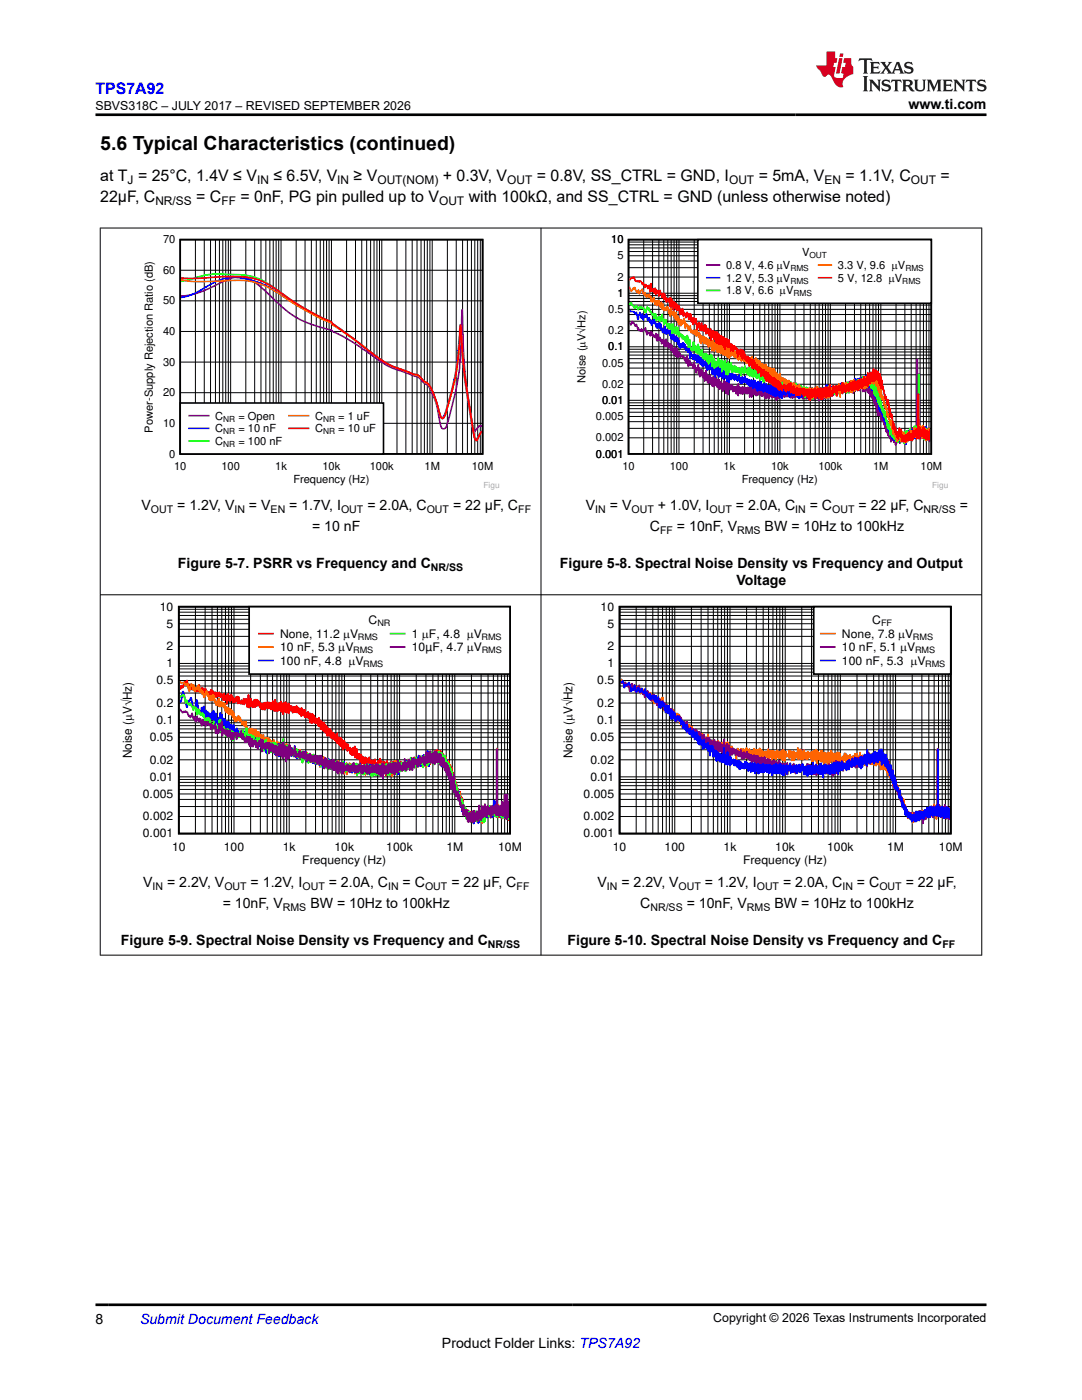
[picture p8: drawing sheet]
<svg xmlns="http://www.w3.org/2000/svg" width="216mm" height="279mm" viewBox="0 0 216 279" stroke-linecap="round" stroke-linejoin="round" font-family="sans-serif">
<defs><g id="words">
<text font-size="3.9" x="20" y="29.9">5.6 Typical Characteristics (continued)</text>
<text font-size="3.2" fill="#00f" x="19" y="18.7">TPS7A92</text>
<g font-size="3.2">
<text x="20" y="40.3">22μF, C</text>
<text x="20" y="36.1">at T = 25°C, 1.4V ≤ V</text>
<text x="39.2" y="40.3">= C</text>
<text x="48" y="40.3">= 0nF, PG pin pulled up to V</text>
<text x="54.6" y="36.1">≤ 6.5V, V</text>
<text x="70.6" y="36.1">≥ V</text>
<text x="88.4" y="36.1">+ 0.3V, V</text>
<text x="93.5" y="40.3">with 100kΩ, and SS_CTRL = GND (unless otherwise noted)</text>
<text x="107.1" y="36.1">= 0.8V, SS_CTRL = GND, I</text>
<text x="151.4" y="36.1">= 5mA, V</text>
<text x="168.7" y="36.1">= 1.1V, C</text>
<text x="187.7" y="36.1">=</text>
</g>
<g font-size="2.8">
<text x="181.3" y="21.8">www.ti.com</text>
<text x="28.2" y="101.7">V</text>
<text x="35.3" y="101.7">= 1.2V, V</text>
<text x="49.7" y="101.7">= V</text>
<text x="57.7" y="101.7">= 1.7V, I</text>
<text x="73.3" y="101.7">= 2.0A, C</text>
<text x="90.4" y="101.7">= 22 µF, C</text>
<text x="116.9" y="101.7">V</text>
<text x="121.7" y="101.7">= V</text>
<text x="131.3" y="101.7">+ 1.0V, I</text>
<text x="146.8" y="101.7">= 2.0A, C</text>
<text x="161.6" y="101.7">= C</text>
<text x="171.3" y="101.7">= 22 µF, C</text>
<text x="191.6" y="101.7">=</text>
<text x="62.3" y="106">= 10 nF</text>
<text x="129.7" y="106">C</text>
<text x="135.1" y="106">= 10nF, V</text>
<text x="152.6" y="106">BW = 10Hz to 100kHz</text>
<text x="35.5" y="113.3">Figure 5-7. PSRR vs Frequency and C</text>
<text x="111.7" y="113.3">Figure 5-8. Spectral Noise Density vs Frequency and Output</text>
<text x="146.9" y="116.7">Voltage</text>
<text x="28.5" y="177">V</text>
<text x="33.3" y="177">= 2.2V, V</text>
<text x="50" y="177">= 1.2V, I</text>
<text x="65.6" y="177">= 2.0A, C</text>
<text x="80.3" y="177">= C</text>
<text x="90.1" y="177">= 22 µF, C</text>
<text x="119.2" y="177">V</text>
<text x="124" y="177">= 2.2V, V</text>
<text x="140.7" y="177">= 1.2V, I</text>
<text x="156.3" y="177">= 2.0A, C</text>
<text x="171" y="177">= C</text>
<text x="180.7" y="177">= 22 µF,</text>
<text x="44.4" y="181.3">= 10nF, V</text>
<text x="61.9" y="181.3">BW = 10Hz to 100kHz</text>
<text x="127.7" y="181.3">C</text>
<text x="137" y="181.3">= 10nF, V</text>
<text x="154.5" y="181.3">BW = 10Hz to 100kHz</text>
<text x="24.1" y="188.6">Figure 5-9. Spectral Noise Density vs Frequency and C</text>
<text x="113.2" y="188.6">Figure 5-10. Spectral Noise Density vs Frequency and C</text>
<text x="19" y="264.2">8</text>
<text x="88.2" y="269">Product Folder Links: TPS7A92</text>
</g>
<text font-size="2.8" fill="#00f" x="27.9" y="264.2">Submit Document Feedback</text>
<g font-size="2.5">
<text x="19" y="21.9">SBVS318C – JULY 2017 – REVISED SEPTEMBER 2026</text>
<text x="142.3" y="263.9">Copyright © 2026 Texas Instruments Incorporated</text>
</g>
<g font-size="2.4">
<text x="25.5" y="36.7">J</text>
<text x="31" y="40.9">NR/SS</text>
<text x="44.2" y="40.9">FF</text>
<text x="51.3" y="36.7">IN</text>
<text x="67.3" y="36.7">IN</text>
<text x="75.3" y="36.7">OUT(NOM)</text>
<text x="87.6" y="40.9">OUT</text>
<text x="101.2" y="36.7">OUT</text>
<text x="145.5" y="36.7">OUT</text>
<text x="164.5" y="36.7">EN</text>
<text x="181.8" y="36.7">OUT</text>
<text x="26.3" y="151.4" transform="rotate(-90 26.3 151.4)">Noise (PVóHz)</text>
<text x="114.2" y="151.4" transform="rotate(-90 114.2 151.4)">Noise (PVóHz)</text>
</g>
<g font-size="2.3">
<text x="31.9" y="121.8">10</text>
<text x="33.3" y="125.3">5</text>
<text x="73.5" y="124.6">C</text>
<text x="119.8" y="121.8">10</text>
<text x="121.2" y="125.3">5</text>
<text x="174.1" y="124.6">C</text>
<text x="33.3" y="129.8">2</text>
<text x="55.9" y="127.3">None, 11.2</text>
<text x="55.9" y="130">10 nF, 5.3</text>
<text x="67.5" y="130">P</text>
<text x="68.5" y="127.3">PV</text>
<text x="68.9" y="130">V</text>
<text x="82.2" y="127.3">1</text>
<text x="82.2" y="130">10µF, 4.7 P</text>
<text x="84.2" y="127.3">P</text>
<text x="85.6" y="127.3">F, 4.8 P</text>
<text x="94.6" y="127.3">V</text>
<text x="94.6" y="130">V</text>
<text x="121.2" y="129.8">2</text>
<text x="168" y="127.3">None, 7.8</text>
<text x="168" y="130">10 nF, 5.1</text>
<text x="179.2" y="127.3">PV</text>
<text x="179.6" y="130">PV</text>
<text x="31.2" y="136.6">0.5</text>
<text x="33.3" y="133.2">1</text>
<text x="55.9" y="132.6">100 nF, 4.8</text>
<text x="69.5" y="132.6">PV</text>
<text x="119.2" y="136.6">0.5</text>
<text x="121.2" y="133.2">1</text>
<text x="168" y="132.6">100 nF, 5.3 PV</text>
<text x="31.2" y="141.1">0.2</text>
<text x="119.2" y="141.1">0.2</text>
<text x="29.9" y="147.9">0.05</text>
<text x="31.2" y="144.5">0.1</text>
<text x="117.8" y="147.9">0.05</text>
<text x="119.2" y="144.5">0.1</text>
<text x="29.9" y="155.8">0.01</text>
<text x="29.9" y="152.4">0.02</text>
<text x="117.8" y="155.8">0.01</text>
<text x="117.8" y="152.4">0.02</text>
<text x="28.5" y="159.2">0.005</text>
<text x="116.4" y="159.2">0.005</text>
<text x="28.5" y="167.1">0.001</text>
<text x="28.5" y="163.7">0.002</text>
<text x="116.4" y="167.1">0.001</text>
<text x="116.4" y="163.7">0.002</text>
<text x="34.3" y="169.8">10</text>
<text x="44.7" y="169.8">100</text>
<text x="56.4" y="169.8">1k</text>
<text x="60.3" y="172.5">Frequency (Hz)</text>
<text x="66.8" y="169.8">10k</text>
<text x="77.1" y="169.8">100k</text>
<text x="89.1" y="169.8">1M</text>
<text x="99.4" y="169.8">10M</text>
<text x="122.3" y="169.8">10</text>
<text x="132.6" y="169.8">100</text>
<text x="144.4" y="169.8">1k</text>
<text x="148.3" y="172.5">Frequency (Hz)</text>
<text x="154.7" y="169.8">10k</text>
<text x="165" y="169.8">100k</text>
<text x="177" y="169.8">1M</text>
<text x="187.3" y="169.8">10M</text>
</g>
<g font-size="2.2">
<text x="32.5" y="48.5">70</text>
<text x="122" y="48.5">10</text>
<text x="123.2" y="51.8">5</text>
<text x="144.9" y="53.7">0.8 V, 4.6</text>
<text x="155" y="53.7">P</text>
<text x="156.2" y="53.7">V</text>
<text x="160" y="51.2">V</text>
<text x="167.2" y="53.7">3.3 V, 9.6 P</text>
<text x="179.2" y="53.7">V</text>
<text x="32.5" y="54.7">60</text>
<text x="123.2" y="59.2">1</text>
<text x="123.2" y="56">2</text>
<text x="144.9" y="56.2">1.2 V, 5.3</text>
<text x="144.9" y="58.8">1.8 V, 6.6</text>
<text x="155" y="56.2">P</text>
<text x="155.6" y="58.8">PV</text>
<text x="156.2" y="56.2">V</text>
<text x="167.2" y="56.2">5 V, 12.8</text>
<text x="177.3" y="56.2">PV</text>
<text x="32.5" y="60.8">50</text>
<text x="121.4" y="62.5">0.5</text>
<text x="32.5" y="66.9">40</text>
<text x="121.4" y="69.9">0.1</text>
<text x="121.4" y="66.7">0.2</text>
<text x="32.5" y="73">30</text>
<text x="116.8" y="76.4" transform="rotate(-90 116.8 76.4)">Noise (PVóHz)</text>
<text x="120.1" y="77.4">0.02</text>
<text x="120.1" y="73.2">0.05</text>
<text x="32.5" y="79.1">20</text>
<text x="43" y="83.7">C</text>
<text x="47.6" y="83.7">= Open</text>
<text x="62.9" y="83.7">C</text>
<text x="67.5" y="83.7">= 1 uF</text>
<text x="118.9" y="83.8">0.005</text>
<text x="120.1" y="80.6">0.01</text>
<text x="30.5" y="86.3" transform="rotate(-90 30.5 86.3)">Power-Supply Rejection Ratio (dB)</text>
<text x="32.5" y="85.2">10</text>
<text x="43" y="86.3">C</text>
<text x="43" y="88.8">C</text>
<text x="47.6" y="86.3">= 10 nF</text>
<text x="47.6" y="88.8">= 100 nF</text>
<text x="62.9" y="86.3">C</text>
<text x="67.5" y="86.3">= 10 uF</text>
<text x="118.9" y="88.1">0.002</text>
<text x="33.8" y="91.3">0</text>
<text x="34.7" y="93.8">10</text>
<text x="44.2" y="93.8">100</text>
<text x="54.9" y="93.8">1k</text>
<text x="64.4" y="93.8">10k</text>
<text x="73.8" y="93.8">100k</text>
<text x="84.7" y="93.8">1M</text>
<text x="94.2" y="93.8">10M</text>
<text x="118.9" y="91.3">0.001</text>
<text x="124.2" y="93.8">10</text>
<text x="133.6" y="93.8">100</text>
<text x="144.4" y="93.8">1k</text>
<text x="153.8" y="93.8">10k</text>
<text x="163.3" y="93.8">100k</text>
<text x="174.2" y="93.8">1M</text>
<text x="183.7" y="93.8">10M</text>
<text x="58.5" y="96.4">Frequency (Hz)</text>
<text x="148" y="96.4">Frequency (Hz)</text>
</g>
<g font-size="2.1">
<text x="30.1" y="102.3">OUT</text>
<text x="46.8" y="102.3">IN</text>
<text x="54" y="102.3">EN</text>
<text x="68.1" y="102.3">OUT</text>
<text x="85.1" y="102.3">OUT</text>
<text x="103.4" y="102.3">FF</text>
<text x="118.8" y="102.3">IN</text>
<text x="126" y="102.3">OUT</text>
<text x="131.7" y="106.5">FF</text>
<text x="141.6" y="102.3">OUT</text>
<text x="147.1" y="106.5">RMS</text>
<text x="158.7" y="102.3">IN</text>
<text x="166" y="102.3">OUT</text>
<text x="184.3" y="102.3">NR/SS</text>
<text x="86" y="113.9">NR/SS</text>
<text x="30.4" y="177.6">IN</text>
<text x="44.8" y="177.6">OUT</text>
<text x="60.3" y="177.6">OUT</text>
<text x="77.4" y="177.6">IN</text>
<text x="84.8" y="177.6">OUT</text>
<text x="103.1" y="177.6">FF</text>
<text x="121.1" y="177.6">IN</text>
<text x="135.4" y="177.6">OUT</text>
<text x="151" y="177.6">OUT</text>
<text x="168.1" y="177.6">IN</text>
<text x="175.5" y="177.6">OUT</text>
<text x="56.4" y="181.8">RMS</text>
<text x="129.8" y="181.8">NR/SS</text>
<text x="149" y="181.8">RMS</text>
<text x="97.4" y="189.2">NR/SS</text>
<text x="188" y="189.2">FF</text>
</g>
<g font-size="1.8">
<text x="75.3" y="125">NR</text>
<text x="175.8" y="125">FF</text>
<text x="70.5" y="130.4">RMS</text>
<text x="71.4" y="127.7">RMS</text>
<text x="96.1" y="127.7">RMS</text>
<text x="96.1" y="130.4">RMS</text>
<text x="182.2" y="127.7">RMS</text>
<text x="182.6" y="130.4">RMS</text>
<text x="72.5" y="133.1">RMS</text>
<text x="184.6" y="133.1">RMS</text>
</g>
<g font-size="1.7">
<text x="161.5" y="51.5">OUT</text>
<text x="157.7" y="54.1">RMS</text>
<text x="157.7" y="56.6">RMS</text>
<text x="158.4" y="59.1">RMS</text>
<text x="180" y="56.6">RMS</text>
<text x="180.7" y="54.1">RMS</text>
<text x="44.5" y="84.1">NR</text>
<text x="44.5" y="86.7">NR</text>
<text x="44.5" y="89.2">NR</text>
<text x="64.5" y="84.1">NR</text>
<text x="64.5" y="86.7">NR</text>
</g>
<g font-size="1.7" fill="#a8a8a8">
<text x="96.5" y="97.4">Figu</text>
<text x="186" y="97.4">Figu</text>
</g>
</g></defs>
<path d="M36 47.8h60.3v42.8h-60.3z" fill="none" stroke="#000" stroke-width=".32"/>
<g fill="none" stroke="#000" stroke-width=".2">
<path d="M36 53.9h60.3M39 47.8v42.8M40.8 47.8v42.8M42 47.8v42.8M43 47.8v42.8M43.8 47.8v42.8M44.5 47.8v42.8M45 47.8v42.8M45.6 47.8v42.8M46 47.8v42.8M49 47.8v42.8M50.8 47.8v42.8"/>
<path d="M52.1 47.8v42.8M53 47.8v42.8M53.8 47.8v42.8M54.5 47.8v42.8M55.1 47.8v42.8M55.6 47.8v42.8M56.1 47.8v42.8M59.1 47.8v42.8M60.9 47.8v42.8M62.1 47.8v42.8M63.1 47.8v42.8M63.9 47.8v42.8"/>
<path d="M64.6 47.8v42.8M65.2 47.8v42.8M65.7 47.8v42.8M66.1 47.8v42.8M69.2 47.8v42.8M70.9 47.8v42.8M72.2 47.8v42.8M73.2 47.8v42.8M74 47.8v42.8M74.6 47.8v42.8M75.2 47.8v42.8M75.7 47.8v42.8"/>
<path d="M76.2 47.8v42.8M79.2 47.8v42.8M81 47.8v42.8M82.2 47.8v42.8M83.2 47.8v42.8M84 47.8v42.8M84.7 47.8v42.8M85.3 47.8v42.8M85.8 47.8v42.8M86.2 47.8v42.8M89.3 47.8v42.8M91 47.8v42.8"/>
<path d="M92.3 47.8v42.8M93.3 47.8v42.8M94.1 47.8v42.8M94.7 47.8v42.8M95.3 47.8v42.8M95.8 47.8v42.8M36 78.4h60.3M36 72.3h60.3M36 66.2h60.3M36 60h60.3M36 84.5h60.3"/>
</g>
<path d="M36.1 59.1a19.8 19.8 0 0 0 8.4-2.9 5.6 5.6 0 0 1 7 .6l2.5 2.2a19.9 19.9 0 0 0 7.6 5.5l4.5 1.4 .4 .3 1.7 .8 2.3 1.3 6.6 4.6 6.6 2.5 .8 .9 .8 .6 .5 .7 1.2 2.9 .5 2.2a4.9 4.9 0 0 0 .8 2.8 .77 .77 0 0 0 .9-.8l1.7-6.4 .8-4.8 .5-11.7 .3 7.6 .3 5.2 1.4 9.5 .2 1.4 .3 .5 .9-.9h.5" fill="none" stroke="#7f007f" stroke-width=".32"/>
<path d="M36.1 59.4a14.9 14.9 0 0 0 6-2.7 9.5 9.5 0 0 1 8.5-.7 28.7 28.7 0 0 1 7.9 4.4l3.7 2.1 3.1 1.4a1.57 1.57 0 0 1 1.1 .8l2.8 1.9 5.4 4.2 2.5 1.7 1.6 .8 3.7 1.4 .8 .1 .5 .3 .7 .9 .9 .6 .5 .7 .8 1.5 .8 2.8a2.12 2.12 0 0 0 .9 1.7 4.9 4.9 0 0 0 1.1-2.7l.9-3.2 .7-3.5 .8-9.1 .4 5.8 .4 4.5 1.7 10.6 .3 1.4 .3 .6 .2-.1 1-1.6" fill="none" stroke="#00f" stroke-width=".32"/>
<path d="M36.1 56.1l1.7-.3a17.3 17.3 0 0 1 8.5-1 12.8 12.8 0 0 1 9.2 3.2l4.5 3.1 5.3 2.7a1.57 1.57 0 0 1 1.1 .8l10.7 7.9 1.3 .6 5.3 2 .8 .9 .9 .6 .4 .6 .8 1.5 .8 2.8a2.92 2.92 0 0 0 .9 2 5 5 0 0 0 1.1-2.7l1.3-4.6 .4-2.3 .6-5.5 .2-3.4 .5 7.1 .4 3.6 1.6 10.4 .6 1.8 .2-.2 .9-1.6" fill="none" stroke="#01ff00" stroke-width=".32"/>
<path d="M36.1 55.9a43.7 43.7 0 0 0 9.9 .1 14.2 14.2 0 0 1 10.4 3.1l3.3 2.2 2.8 1.5 3.6 1.6 .4 .5 1.6 1 9 6.6 1.3 .7 5.3 2 .7 .8 1 .6 .4 .6 .8 1.6 .8 2.7a2.97 2.97 0 0 0 .9 2 5 5 0 0 0 1.1-2.7l1.3-4.6 .4-2.2 .6-5.5 .2-3.4 .9 10.6 1.6 10.4 .5 1.8 .3-.1 .9-1.7" fill="none" stroke="#ff6500" stroke-width=".32"/>
<path d="M36.1 55.5l3.2 .1 7-.4a13.3 13.3 0 0 1 9.8 3.3l3.9 2.6 4.6 2.5a2.65 2.65 0 0 1 1.7 .9l9.5 7.1 1.3 .9 1.2 .6 5.4 1.9 .8 1 .9 .5 .4 .6 .8 1.6 .8 2.8a3 3 0 0 0 .9 2 4.8 4.8 0 0 0 1.1-2.7l1.3-4.7 .4-2.2 .6-5.6 .2-3.4 .8 10.1 1.7 11.2 .5 1.7 .3-.1 .9-1.7" fill="none" stroke="#f00" stroke-width=".32"/>
<path d="M36 80.4h40.5v10.2h-40.5z" fill-rule="evenodd" fill="#fff"/>
<path d="M36 80.4h40.5v10.2h-40.5z" fill="none" stroke="#000" stroke-width=".32"/>
<path d="M37.7 83h4" fill="none" stroke="#7f007f" stroke-width=".32"/>
<path d="M37.7 85.5h4" fill="none" stroke="#00f" stroke-width=".32"/>
<path d="M37.7 88h4" fill="none" stroke="#01ff00" stroke-width=".32"/>
<path d="M57.7 83h3.9" fill="none" stroke="#ff6500" stroke-width=".32"/>
<path d="M57.7 85.5h3.9" fill="none" stroke="#f00" stroke-width=".32"/>
<path d="M114.7 46.9h74.5v50.8h-74.5z" fill-rule="evenodd" fill="#fff"/>
<path d="M125.4 47.8h60.4v42.8h-60.4z" fill="none" stroke="#000" stroke-width=".32"/>
<g fill="none" stroke="#000" stroke-width=".2">
<path d="M125.4 59.6h60.4M125.4 59h60.4M125.4 58.5h60.4M125.4 55.3h60.4M125.4 53.4h60.4M125.4 52.1h60.4M125.4 51h60.4M125.4 50.2h60.4M125.4 49.5h60.4M125.4 48.9h60.4M125.4 48.3h60.4M128.4 47.8v42.8"/>
<path d="M130.2 47.8v42.8M131.5 47.8v42.8M132.5 47.8v42.8M133.3 47.8v42.8M133.9 47.8v42.8M134.5 47.8v42.8M135 47.8v42.8M135.5 47.8v42.8M138.5 47.8v42.8M140.3 47.8v42.8M141.5 47.8v42.8M142.5 47.8v42.8"/>
<path d="M143.3 47.8v42.8M144 47.8v42.8M144.6 47.8v42.8M145.1 47.8v42.8M145.6 47.8v42.8M148.6 47.8v42.8M150.4 47.8v42.8M151.6 47.8v42.8M152.6 47.8v42.8M153.4 47.8v42.8M154.1 47.8v42.8M154.6 47.8v42.8"/>
<path d="M155.2 47.8v42.8M155.6 47.8v42.8M158.7 47.8v42.8M160.4 47.8v42.8M161.7 47.8v42.8M162.7 47.8v42.8M163.4 47.8v42.8M164.1 47.8v42.8M164.7 47.8v42.8M165.2 47.8v42.8M165.7 47.8v42.8M168.7 47.8v42.8"/>
<path d="M170.5 47.8v42.8M171.8 47.8v42.8M172.7 47.8v42.8M173.5 47.8v42.8M174.2 47.8v42.8M174.8 47.8v42.8M175.3 47.8v42.8M175.8 47.8v42.8M178.8 47.8v42.8M180.6 47.8v42.8M181.8 47.8v42.8M182.8 47.8v42.8"/>
<path d="M183.6 47.8v42.8M184.3 47.8v42.8M184.8 47.8v42.8M185.4 47.8v42.8M125.4 79.9h60.4M125.4 76.7h60.4M125.4 74.8h60.4M125.4 73.5h60.4M125.4 72.4h60.4M125.4 71.6h60.4M125.4 70.9h60.4M125.4 70.2h60.4"/>
<path d="M125.4 69.7h60.4M125.4 69.2h60.4M125.4 66h60.4M125.4 64.1h60.4M125.4 62.8h60.4M125.4 61.7h60.4M125.4 60.9h60.4M125.4 60.2h60.4M125.4 87.4h60.4M125.4 85.5h60.4M125.4 84.2h60.4M125.4 83.1h60.4"/>
<path d="M125.4 82.3h60.4M125.4 81.6h60.4M125.4 80.9h60.4M125.4 80.4h60.4"/>
</g>
<path d="M125.6 64.4l.3 .5 .3-.8 .1 .4 .2-.1 .2 .7 .3-.4 .3 1 .1-.3 .1 .6 .2-.2 .1 .3h.1l.1-.5 .2 .6 .1-.4 .1 .1 .4-.5 .3 1.4 .1-.7 .1 .4 .1-.1 .1 .2 .2-.3 .1 .7 .1-.8 .1 .3 .1-.1 .1 .6 .1-.3 .3 .6 .1-.4v.5l.2-.8 .1 1.2 .1 .2v-.9l.1 .9 .1-1.3 .1 1.1v-.4l.1 .3 .2-.4v.6l.1-.3 .1 .5 .1-.1v.6l.1-.5 .1 .3v-.6l.1 .4 .1-.5 .3 1.4 .1-1 .1 .8v-1.2l.3 1.5 .1-.2v-.6l.1 1.1 .1-.9 .1 .4 .1-.4v.7l.1-.5v1.1l.1-1v.6l.1-.7 .1 1.2v-.6l.1 .7v-.5l.1 .3v-.3l.1 .9v-.9l.1 1.1 .1-1.1 .1 .7v-1l.2 1.8 .1-1.5 .3 1.2v-.5v1.1l.1-1.1 .2 .9 .1-.6 .1 .7 .1-.3 .1-.1 .2 .4v-.3h.2l.2 1 .2-.7 .1 1.2 .2-1.5 .2 2.2 .3-1.3 .1 1 .1-.5 .1 .3h.2l.2 .8 .1-1.1v.3l.1-.2v.8l.1-.6v.9l.1-.6 .2 1.4 .1-.9 .2 .3 .1-1 .1 1.8 .1-1.2 .1 1.8 .1-1 .1 .1 .1-.2v.3v-.5v.9l.1-1.1v1.3l.2-.9v1.2h.1l.1-.8v.8l.1-.9v.2v-.1l.1 1.6 .1-1.6 .1 1.2 .1-1.8 .1 1.7v.1v-.3v.3l.1-1 .1 1.6v-1.1l.1 .8v-1l.1 1.5v-1.1l.1-.1v.6l.1-1 .1 .9 .1-.6v1.3l.1-1v1l.1-1v.7v-.5v.5l.1-.5v1.4l.3-1.8v1.9l.1-1.6 .1 1.4v-1.4l.1 1.2v-1.1l.1 1v-1.4l.2 1.8 .1-1.2v1.4l.1-1.5v1.5l.1-1.6 .2 2v-1.9l.1 1.8v-1.4l.2 1.4v-1.4v1l.1-.6 .1 1 .1-1.1 .1 .7v-.4v1.3v-1.6l.1 .9v-.8l.1 .9v-.6l.1 .9v-1.8v1.7l.1-1.5 .1 1.4v-1.2l.1 .9v-.8v2l.1-2.1v1.6v-1.7l.1 1.4 .1-1.6 .1 2 .1-1.3v2l.1-2.4 .1 1.3v-.9l.1 .9 .1-.4 .1 .5 .1-1 .2 .7v-.6l.2 1.3 .1-.7 .1 .6 .1-1 .1 1v-.7l.1 .1 .1 1.1 .1-1.6v1.6l.2-1.3 .1 1.7v-2.4l.1 1.3 .1-.7 .2 1.3 .1-1.2 .1 1.3v-1.1v1l.2-1.3 .1 1.5 .1-1.4 .1 1v-1l.1 1.1 .1-1.1 .2 1v-.9v1.2l.1-1.2 .2 1.2 .1-1.3v1.2l.1-.8v.7l.1-.9 .2 1.7 .1-2v1.6l.1-1.1 .1 .9v-1.2l.1 1.8 .1-2 .1 1.6v-1.2l.1 1 .1-.9v.8l.1-1 .1 1.3v-.8v.5l.1-.8v1.1l.1-1.2 .1 1.4 .1-1.5 .1 1.4v-1.1v.8l.1-.7 .1 .9 .1-1.1v.9l.1-.8 .1 .8v-1.1v1l.1-.9v1l.1-.7 .1 1v-1l.1 1.2 .1-1.3v1.1l.1-.9 .1 .9v-1.2l.1 1.2 .1-1.1v.7l.1-.8v1.7v-1.7l.1 1.4v-1.1l.1 1.1v-.8v1.3l.1-1.8v.9l.1-.8v.8v-.5v1.3l.1-1.8 .1 1.4v-1.8v1.6l.1-.8v1.1l.1-1.5v1.8v-1.9l.1 1.2 .1-1.2v1.3v-.9l.2 .9v-1.4v1.7v-1.5l.1 1.4 .1-1.1v1.2v-.8v.8l.2-1.2v.9v-1.2v1.2l.1-1v1.3l.1-1.2 .1 1.3v-1.1v.8l.1-1 .1 1.2 .1-1.4 .1 2.1v-2.6v1.5l.1-.6v.9v-.9l.1 1.4 .1-1.8v1.4l.1-1.3 .1 1.3v-.9v1.2l.1-2.3 .1 1.8v-1.2l.1 1.3 .1-.8v.1l.1-.1 .1 .6v-.3l.2 .5v-.6l.1 .7v-1.2l.2 1.3 .1-1.3 .1 1.2v-1.3l.2 1.3 .1-1.5 .2 1.5 .1-.7 .1 .3v-.8l.1 .8 .1-.5v.9l.1-.9v.3v-.2l.1 1 .1-1.5 .1 1.4 .1-1.4v1.6l.2-1.7 .1 1v-.4l.1 .9 .1-1.1v.2v-.3l.1 1.2 .1-1v.7l.1-1.1 .1 1.3 .1-1.3 .2 .8v-.7l.1 1 .1-1v1.1l.1-1.4 .1 1.7 .1-1 .1 .9v-1l.1 .9v-1.2l.1 1.4v-1.2v1.1l.1-1v1.3v-1.2l.1 .9 .1-1.5 .1 1.6v-1.3v1.1l.2-.8v1.1v-1.4l.1 1.5v-1.2l.2 1.2v-1.7v1.5v-1.1l.1 .9 .1-1 .1 1.4v-1.9v1.4l.2-1.1v1.6l.1-1.7v1.9l.1-1.2v.9l.1-1.4 .1 .8v-1.2l.1 1.7 .1-1.1v1.1v-1.3v1.3l.1-1.4v.9l.1-1.1v1.8l.1-1.6v1.2l.1-1.2 .1 1.6v-1.5v1.1l.1-1.2 .1 1.1v-1.2l.1 1.3v-1.1l.1 1.1v-1.1v1.4v-1.5l.1 1.4v-1.6l.1 1.6 .1-1.6 .1 2.2v-1.8v1.1l.1-1.2 .1 1.1v-.8l.1 1.4v-1.8l.1 1.3v-1.4v1.4l.1-1.4v1.3v-1l.1 .9v-.9l.1 .9 .1-1.2v1.7v-1.3l.1 1.2 .1-1.7v1.5l.1-1.7 .1 1.5v-1.4v1v-.7v1.4l.1-1.5v1.7v-1.7l.1 1.2v-1.4l.1 1.5v-1.5l.1 1.4v-1.4v1.9l.1-2 .1 1.3v-1.1v1.5v-1.6l.1 1.3 .1-1.8 .1 2 .1-1.6v1.2v-1v.8l.2-1.1 .1 1 .1-.8 .1 .5v-.2l.1 .9v-1.3l.2 1.1 .1-.8v.4l.1-.6 .1 .4 .1-1 .2 1.4v-1.3l.2 1.3 .1-1.3v1.4l.1-1.9 .1 1.6v-1l.2 .8v-.8l.1 .4v-.5l.1 .1v1.2v-1l.1 .7 .2-1v.7l.1-.8 .1 .8v-.9l.1 1.2 .1-.9v.9l.2-1.6v1.1l.2-.7 .1 .9 .1-.9v1.3l.1-2 .1 1.8 .2-1.7 .1 1.8 .1-1.8 .2 1.6 .1-1.4v1.3v-1l.1 1v-1.5v2.1l.1-1.9v.9l.1-1.3v1.4v-1.3l.2 1.8v-1.5v1.1l.1-1v.4v-.5v.9l.2-1 .1 1.1v-1.5l.1 1.3 .1-.8v.9l.1-1.3 .1 1.3v-1.3v1.4v-.8l.1 .6 .1-1.7v2.3l.1-2 .1 1.1 .1-1v.9l.1-.8v1.3v-1.3l.1 1.3v-1.3v1v-.9l.1 1.9v-2.1l.1 1.7 .1-1.6v1.4l.1-1.3 .1 1.2v-1.2v1.9v-1.9l.1 1.7v-1.8l.1 1.4 .1-1.7 .1 1.8 .1-1v1.6v-1.3v.6v-.9l.1 1.5 .1-1.5v1.7l.1-1.8v1.5v-1.7l.2 2.4v-1.5l.1 1.6v-1.4l.1 1.6v-1.4l.1 1.6v-1.6l.1 1.7v-1.8l.1 2 .1-1.5v1.5v-1.3l.1 1.1v-.9l.1 1.7 .1-1.7v2v-1.6l.1 1.5v-1.3l.1 1.8v-1.3v1.1l.1-1.2v1.6l.2-1.2v1.2v-1.1l.1 2.1v-2l.1 2.8v-2.2l.1 1.9 .1-1.9 .1 2v-1.5v1.6v-1l.1 1 .1-.8v.9v-.8v1.5l.1-1.2 .2 1.6 .1-1.2v1.3l.1-.5 .1 .7 .1-.5v1l.1-.3 .2 .8v-.7l.3 1.8 .1-.8 .1 1.4 .2-.8v.6l.1-1.1v1.5l.1-.3 .2 1.3 .1-2v1.3l.1-.6 .1 .6v-.4l.1 .8v-.6l.1 .7v-.3l.1 .6v-1l.1 .8 .1-1.4 .1 2.1 .1-1.7v1.5v-1.3l.1 1.2v-1.5v1l.1-.8 .1 .9v-1.1v.7l.1-.6v.3l.1-.4v.6l.1-.8v.9l.1-1.2 .1 2v-2.2l.1 1.4v-1.1l.1 1.3 .1-1.5v1.1l.1-.8v1.1v-1.4l.2 1.5v-1.4l.1 1.1 .2-1.3v.9v-.8l.1 .8v-.6l.1 .3v-.5l.2 1 .1-1.4v2l.1-2 .1 1.3v-1.4l.1 1.3v-1l.1 .8 .1-1.1 .1 1.3 .1-.9v1.3v-1.6l.1 .7v-.8v1l.1-1.1v1.3v-1.5l.1 1.5 .1-1.7 .1 2 .1-2v1.5l.1-1.3v1.4l.1-1.2v1.2l.1-1.4v1.5l.1-1.9v1.5l.1-1v.8l.1-1.2v1.8l.1-15.4 .2 15.2v-1.7v1.6l.1-1.2 .1 1.1v-1.1l.1 1.3 .1-1.2v1.4l.1-1.5 .1 1.9v-1.8v1.8l.2-2.2 .1 1.5v-1l.1 1.2v-1.7l.1 1.7v-1.3v1.8l.1-2.2v1.8v-1.3l.1 1.3v-1.1v1.1v-1.1l.1 1v-1.5l.1 2 .1-2v1.7l.1-1.7v1.7l.1-1.2v1.2l.1-1v.9l.1-.8v1v-1l.1 1 .1-1.5 .1 2.3v-2.3l.1 2.2v-1.8l.1 1.5v-1.2v.5" fill="none" stroke="#7f007f" stroke-width=".32"/>
<path d="M125.6 62l.2 .2h.4a.53 .53 0 0 1 .6 .5l.2-.4 .3 1.5 .4-1.4 .3 1.1 .2-.9 .1 1.3 .2-.8 .3 .2 .2-.7 .2 1.3h.1l.1-.4h.2l.1 .9 .2-.6 .1 1.1 .5-1.2 .1 .9 .2-.4 .2 1.2 .1-.8 .1 1 .1-1 .1 .6 .1-.8 .1 1 .1-1 .1 .8 .1-.5 .1 1.2v-.5l.2 1v-.7l.1 .3 .1-.3 .1 .2v-.5l.1 1.1 .1-1.3 .2 1.4 .2-.9 .1 .8h.1v-.6l.1 .7 .1-.5 .1 .4 .1-.4v.8l.1-.9 .1 1.5v-.5l.1 .7 .1-1v.6l.2-.5v1l.2-.9 .1 1.3 .2-1.1 .1 1 .1-.8 .2 1.4 .1-1.1v.8l.1-.6 .1 1.2 .1 .1 .1 .4 .1-.9 .1 .8 .1-.7 .1 .6 .1-.9 .2 .1 .1 1 .1-.8 .3 1.3 .1-.5 .1 .3 .1-.3 .1 .8 .1-.6 .1 .7 .2-.9 .1 2.1v-1.3l.1 .7v.1h.3v.6l.2-1v.9l.1-.5 .2 .7v-1l.1 .4v-.4l.2 1.2v-.9l.1 1.2 .1-1.4 .1 1.4 .1-1.3 .3 1.7 .1-1.3v.8l.1-.5v1.1l.1-1.4 .2 1.7v-1.1l.1 .3v-.4l.1 1.2v-.9v.6l.1-.7 .1 .7 .1-.6 .1 .8v-1.1l.2 1.7 .1-.7 .1 1 .1-1.3v.9l.2-1v1.2v-.5l.1 .4 .1-.9v.5l.1-.6 .2 1.3v-1l.1 1v-.8v1.6l.2-1.5 .1 .6v-.4l.1 .7v-.2v.8l.2-1.8 .1 2.4v-1.9l.1 1.3 .2-1.2 .1 .8v-.6v1.1l.1-1.6 .1 2.1 .1-1.8 .1 1.7 .1-1.9 .1 1.7 .1-1.2v1.2l.1-1.2 .1 1.4v-1l.1 1v-1.3l.2 1.7 .1-2.8v2.4v-1.5l.1 1.4v-1v1.1l.1-1 .1 1.2 .1-1.4v1.3l.1-1.6 .1 2.4v-1.7l.1 1.1v-1.3l.1 1.2v-1.5l.1 2.5v-2l.1 1.7 .1-1.6v.8l.1-.6 .1 1 .1-.4v.4l.1-1.2 .1 1.1 .1-1 .2 .8 .1-.6 .1 1.1 .1-1.1v.7l.1-.4 .1 .6 .1-.7 .1 .9 .1-.7v.9l.1-.8 .1 .5 .1-1 .2 1.6v-1l.1 .9 .1-.8v1l.1-1.2v1.1l.1-1.2 .1 1.2 .1-.9 .2 .7 .1-1v1l.1-.7v.6v-.9l.2 1.2v-.6v.4l.2-.6v1l.1-.8v.7l.1-.6v.9l.1-1.1v1l.1-.9v1.3v-.9l.1 .9v-.9l.1-.3 .1 1v-.8v.1l.1-.3v.7l.1-.8 .1 1.3v-1.2l.1 1.1 .1-1v1.5v-1.2l.1 .7v-.6l.1 .9 .1-1.4v1.3v-1.2l.1 1.3v-.9l.1 1 .2-1.1 .1 1.1v-1.1l.1 1.7v-1.8l.1 1.6 .1-1.5v1.2l.1-1.1 .1 1.6v-1.5l.1 .9 .1-.8v1.2v-1.2v1v-1.5l.1 1.8 .1-1.2 .1 1.2 .1-1.1 .1 1.4v-1.4l.1 1.2v-1.4v1.6l.1-1.6 .1 1.5 .1-1.3 .1 1.3 .1-1.5 .1 1.5v-1.1l.1 1.4v-1.2v1.1l.3-1.4v1.5v-1.3v1.4l.1-1.4 .1 1.1v-1.2l.1 1.2v-1.2l.1 1.6v-1.7l.1 1.2v-.8v1.3l.1-1.5 .1 1.1v-.7v1.1l.1-1.4 .1 1.7v-1.8l.1 1.5 .1-1.7v2.1v-1.9v1.9l.1-1.8v1.8l.1-1.7v1.6l.1-1.3v1.5v-1.7l.2 1.5v-1.5l.1 1.5v-1.5v1l.1-.7 .1 1.1v-1.4v1.5v-1.4l.1 1.4 .1-1.6 .1 2v-1.5v1v-.9v.7l.2-1 .1 1.3 .1-1.6v2.2l.1-1.5 .2 .5v-.8l.2 1.1v-1.5l.2 1.5 .2-1 .1 .9v-1.1l.1 .5 .1-.7 .3 1.7v-1.3v1.5l.1-1.4v.7l.1 .1v-.8l.1 .9 .2-1.1v1.2l.2-.8v.8l.2-1.2v1.1l.2-1.3 .1 1 .1-.7v.6v-.5l.1 .5 .1-.2 .1 .1v1l.1-1.2 .2 1.1v-1.2l.1 1.5 .1-2.1 .1 1.1 .1-1v1.8l.1-1.5 .1 1.3v-1l.1 .9v-.2l.1-1.2v1.2v-.9v1.1v-1.1l.1 1.2 .1-.8 .1 .9v-1.4l.1 1.5 .1-1.4v1.5l.1-1.4v1l.2-1.1v1.2l.1-1.4v1.7l.1-1.4v1.5l.1-1.4 .1 1.5v-1.9v1.5l.1-1.1v.9l.1-1v1.1l.2-1.2v1.3l.1-1.2v1.3l.1-1.9 .2 2v-1.7l.1 1.3 .1-1.1v.3l.1 1v-1.4v1.5v-1l.1 .3v-.7l.1 1.1 .1-1.2 .1 1.3v-1.5v1.2l.1-1.1v1v-1.2l.1 1.8v-1.7l.1 1.6 .1-1.5 .1 1.6 .1-1.6v1.3v-1.2l.1 1.2v-1.5l.2 1.5v-1.1v.5v-.5l.1 1 .2-1.2v1.1v-1.2l.1 1.7v-1.8l.1 2.3v-2.4l.1 2.1 .1-2.1v1.7l.1-1.6 .1 1.9v-1.7l.1 1.4v-1.6l.1 1.3v-2v1.7v-1.3l.2 2v-2l.1 2.1 .1-2 .1 1.6v-1.6l.1 1.5 .1-1.4v1.3l.1-1.1v.4l.1-.6 .2 1.2 .1-1.5 .1 1.7 .2-1.5 .1 .7 .1-.5 .1 .4v-.6l.1 .8 .1-.6 .1 .2v-.4v.5l.1-.6 .2 .7v-1v.7l.1 .1v-.5l.2 .6v-.9l.1 1.2 .1-1 .1 1v-1.7l.1 1.4 .1-1.2 .1 .9v-.9l.1 .9 .1-.8 .1 1.5 .1-1.7 .1 1.6 .1-1.5v1.5l.1-1.8v1.4l.1-.8 .1 1.1 .1-1.4 .1 1.2 .1-1.5 .1 1.6 .2-1.8v1.5v-1.5v1.4l.1-1.1 .1 1.1v-1.2v.8l.2-.9v1.1l.2-1.2v1.2l.1-1.5 .1 2.2 .1-2.4 .1 1.6 .1-1.4 .1 1.3 .2-1.5v1.9v-1.2l.1 .9 .1-1.6v1.4l.1-1.1v.8l.1-.9 .1 .8v-1.2v1.3l.2-1.1 .1 1.3v-1.4v1.5l.1-1.7v1.5l.1-1.6v1.9l.2-1.6v1l.1-.9 .1 1.3v-1.2l.1 1.1 .1-1.2v1.2l.1-1.9 .1 1.9v-1.3l.2 1.2v-1.1l.1 1v-1.1l.1 1.8v-2l.1 1.5v-.9l.1 1.3 .1-1.6 .1 1.4v-1.1v1.1l.1-1v1.5v-1.2l.1 1.2v-1v1.2v-1.3l.1 1.5v-1.8l.1 1.2v-1v1.5l.1-1 .1 1.3 .1-.9v1.2v-1l.1 1.6v-2.1l.1 1.9v-1.1l.1 1.3v-1.1l.1 1.4v-1.7v2l.1-1.4 .1 1.7v-1.4l.1 1.9 .1-1.3v1.1v-.8v1.2l.1-1.3 .1 1.3v-1v1.9v-1.5v1.8l.1-2.1 .1 2 .1-1.4v2v-1.8l.1 1.6 .1-.6 .3 1.7 .1-.8 .1 1.4 .1-.7v1l.1-1.4 .1 1.7 .1-.4 .1 .7v-.9l.1 1.5 .1-.5 .1 .8 .1-.4v.8v-.8l.1 .2v.7l.1-.6 .3 1.6 .1-.8 .1 1.3v-1l.2 .9v-.9l.1 .9v-.8l.1 1.2 .2-1.2v1.2l.1-.5v.7l.1-1 .1 .9v-1l.1 1.1 .1-1.5v1l.1-.7 .1 .9v-1v.9l.1-.8 .1 .9v-.8l.1 1.2v-1.4l.2 1 .1-.7v.5v-1l.1 1.4v-1.5l.2 1.3v-1.5v1.6l.1-1.4 .1 1.4 .1-1v.7l.1-1.1 .1 1.6 .1-1.5v2l.1-2.3 .1 1.5 .1-1.7 .1 1.7v-1.6l.1 1.7 .2-2v1.4v-1l.1 .9 .1-1.1v1.2v-1.2l.1 .9v-1l.1 1.2v-1.5v1.2l.1-1.2 .1 1.2 .1-1.2v1.4l.2-1.3v1.3v-1.6l.1 1.3 .1-1.1v1.8l.1-2.1 .1 1.7 .1-1.2v.6l.1-1v1.6v-1.6v1.5v-1.3l.1 1.1v-1.3l.1 1.5 .1-1.5v1.8v-2.1v1.7l.1-1.2v-11.1v11.8l.1-.7v.8v-1.1l.1 1.4v-1.7v1.5l.1-1.4v1.5l.1-.7v1l.1-1.4 .1 1.4v-1.4l.1 1.2 .1-1.2v1.9l.2-2 .1 1.8 .1-1.4v1.6l.1-2.3 .1 2v-1.8v1.6v-1l.1 1.3v-1.4l.1 1.2v-1.2v1.9l.2-2.3v1.7v-1.3l.2 1.8v-1.8v1.9l.1-1.9v1.9l.2-2.1" fill="none" stroke="#00f" stroke-width=".32"/>
<path d="M125.6 60.6l.1 .2 .2-.5 .3 .6h.1l.4 .6 .2-.5 .5 .8 .2-.6 .1 .3 .2-.4 .2 .4 .1-.1 .3 .1 .1 .8 .1-.4 .1 .5 .3-1.2 .3 .6 .1-.3 .1 .6 .1 .2 .1-.2 .3 .7 .1-.2 .1 .2v-.3l.1 1.1 .3-.9h.1l.2 1.3 .1-.6 .1 .2 .2-.4v.3l.1-.2 .1 .8 .1-.8 .1 .8 .2-1 .1 .4 .1-.8v1.4l.1 .1v-.6l.2 1.1v-.8l.1 .5 .1-.5 .1 .6v-.7l.2 1.3 .1-.5h.2v.7l.1-.4 .1 .6v-.8l.1 .4v-.4l.2 1 .2-1 .1 1.9v-1.7v-.1l.1 1.3v-.6l.1 .6 .1-1.5 .1 1.7 .1-.7 .1 .9v-.9l.1 1 .1-1.4v1.4l.1-.9 .2 1.1v-1l.1 .9v-1.3l.2 1.7v-.8v.6l.2 .2 .1-.6 .2 .7v-.4l.2 .8 .1-.6 .3 .8 .1-.6 .1 1 .1-.4 .1 .8 .1-1.6 .3 2.3 .2-1.5 .3 2v-.4h.2l.1 .6 .2-1.8 .2 1.2v-.5l.2 1.5v-1l.1 .8 .1-1.1 .2 1.4 .1-1.8 .1 1.4v-.9l.1 1.3v-.7l.2 1.2 .2-1 .1 .9 .1-1.1 .1 1.7 .2-.9v.6l.1-.6v1.1l.1-1 .1 .4 .1-.6v1l.1-1 .1 1.6v-1.3l.1 .5 .1-.5 .2 1.9 .1-1.6v1l.1-.9v.9l.1-1.1 .1 .8v-1.1l.3 2.5v-2.2l.2 2v-1.3l.1 1 .1-1.1v1.9l.1-1.5 .1 1.3 .1-.8v.5l.1-.6 .1 .7v-.7v.8l.2-1.2v.6l.1-1v1l.1-1.1 .1 1.4v-.5l.1 .7v-.8v1l.1-1.2v.8l.1-.6 .1 1 .1-1.5v2.4l.1-1.7v1.3l.1-1.8 .1 1.3v-.8v.8l.1-1.1 .1 1.4 .1-1.5v1.7v-1.9l.2 1.4v-.8v2.2l.2-2.2v1.2l.1-1v1.1l.1-1.1v2.1l.1-2.6 .1 1.4v-1.1v1.1l.1-.8v1.1v-1.1v1.6v-1.6l.2 1 .1-1.4 .3 2v-1.5l.3 1.3v-.8l.1 .6 .1-1v1.2l.1-.8 .2 .9v-1.1v1l.1-.8 .1 .9v-.9l.2 .6v-.6l.1 1v-.9l.1 .6 .1-.5 .1 1v-.6l.2 .9v-1.2l.1-.2v.7l.1-.9 .2 .9v-.6v.8v-.9l.1 1 .1-.8 .1 .6v-1.3v1.1l.1-.1 .1 .2v-.5v.4l.1-.4v.7l.1-.4v.4l.1-.4v.6l.1-.8 .1 .8 .1-1.1 .2 1.6v-1.8l.1 1.4v-.8l.1 .9v-1.2l.1 1.5 .2-1.3 .1 1.2 .1-1v1.3v-1.3v.7l.1-.5 .1 .9 .1-1.4 .1 1.4v-.8v.9v-1.2l.1 1.2 .1-1 .1 1.3v-1.2l.1 1.1v-1.3l.1 1.3 .2-1.6 .1 1.2 .1-1v1.3l.1-1.4v1.9l.1-1.5v1l.1-1 .1 1.4v-1.2v.7l.1-.8 .1 .9v-.8l.1 .9v-1.1v1.9l.1-1.9v1.4v-1.4l.1 1.3 .1-1.2 .1 1.1v-.8v.8l.1-.6v.9l.1-1.9 .1 2v-1v.8l.1-1v1.1l.1-1.2 .1 1v-1.1v1.6l.1-1.6 .1 1.5v-1v.6l.1-.7v1v-1v1.2l.1-1.2 .1 1.6v-2.1v1.5l.1-1.3v1.4v-1l.1 1.2v-1.3l.1 1.2 .1-.9v1.1l.1-1v1.2v-1.6l.1 1.7v-1.8l.1 1.7 .1-1.5v1.3l.1-1.1 .1 1.6v-1.4v.9l.1-1.2 .1 1.8v-1.4v.9l.1-1.1v.9v-.8l.1 1.6v-1.7l.2 1.5 .1-1.5v1.6l.1-1.1v.7v-.9v1.1v-1.1l.2-.1v.8l.1-.2 .1 .5 .1-.8v.5l.1-.3 .1 1.1 .2-1 .2 1v-.9l.2 1.1v-.9l.1 .8v-.9l.1 .9v-.7l.1 .7 .2-.9v.6v-.1l.1-.6 .1 1.3 .2-1.3v1.7l.2-1.1v.7l.1-.4 .1 .7 .1-.7v.9v-.9l.1 .6 .1-.7 .1 1 .1-1.2 .1 .9v-.7v.5l.1-1v1.7l.1-1.3 .1 1.9v-1.6l.1 .8v-.7v.4l.1-.5 .1 1.1 .1-.7v.7l.1-.8v1l.1-1.1v1.2l.1-1.7v1.4l.1-1 .2 1.3 .1-1.3v1.3l.1-1.2v1.2v-1.4v1.4l.1-1.3 .1 1.4v-1.4l.2 2.1v-1.9l.1 1.2 .1-1.4 .1 1.3v-.4v.5v-.9l.1 .9v-.7l.1 .3v-.8l.1 .9v-.9l.1 1.4 .1-1.2v1.5l.1-1.6v1.2l.1-1.1v1.7l.1-1.7v1.6v-1.8v1.6l.1-1.2v.7l.1-1v1v-.9l.1 1.9v-1.8l.1 1.8 .1-2.1v1.4v-1.2l.1 1v-.9v.8l.1-.7v.8l.1-1.2v1.4l.1-1.2v1v-.9l.2 1.2v-1.5l.1 1.7v-1.5l.1 1.4v-1.3l.1 1.1 .1-1.2 .1 1.3v-1.1v1.2v-1.2l.1 1.2v-1.1l.1 1.6v-1.6v1.2l.1-1.4 .1 1.6 .1-1.8v1.2v-1.5l.1 2 .2-1.8v1.9l.1-1.8v1.5l.1-1.4 .1 1.3 .1-1.4v1.2v-1.1l.1 1.1v-1.1l.1 1.8 .1-1.8v1.2l.1-1.2v1.2l.1-1.1v1.6v-2.2l.1 2 .1-1.8v1.7l.1-1.3v.9v-1.5l.1 2.2v-2.3l.1 1.8 .1-1.4v1.6v-1.6v1.4l.1-1.5 .1 1.4 .1-1.5v1.1l.1-.5v.3l.1-.4v.9l.1-1.2v.6l.1-.5 .1 .5v-.8l.2 1.4v-1v1l.2-1.3 .1 1.4 .1-1.7 .1 1.2 .1-1.5v1.4l.1-.8 .1 1v-1.1l.1 1.2 .2-1.4v.9l.1-1.2v1.5l.1-1.2 .1 .7 .2-1.1v1.4l.1-1.4v1.1l.2-.9v1.3l.1-1.8 .2 2.1 .2-2v1.1v-1.3l.1 1.5v-1.3l.2 1.9 .1-2 .1 1.2v-.9l.1 1.4 .2-1.3v.8v-1.2l.1 1.9v-2l.1 1.8 .1-1.6 .1 1.2v-1.4v1.6v-1.3l.2 1v-1.2l.1 .9 .1-.9 .1 .9v-.9l.1 .9 .1-1.2v1v-1.2l.2 1.7v-1.8v2l.1-1.6v1.2l.1-1.1v1v-1.1l.1 1v-1.3l.1 1.3 .1-1.5 .1 1.3 .1-1.3v1.2v-1.2l.1 1.1v-1.1l.1 .9v-1.3l.1 1.7 .1-1.9 .1 2.1v-2l.1 1.9 .1-1.6 .1 1.2v-1l.1 1.1v-1l.1 1.2v-1.5l.1 1.9 .1-2v1.9v-1.3l.1 .9v-1.2l.1 1.1 .1-1.3 .1 1.2v-1.1v1.1v-1l.1 1v-.9v1.2l.1-1.4v1.4l.1-1v1.2v-1.6v1.9l.1-1.4 .1 1.3 .1-1 .1 1.1v-1.1l.1 1.1v-1.4v1.6v-1.1l.1 1.6 .1-1.4v2.1l.1-1.7v1.5l.1-1.7v1.8v-1.5l.1 1.8v-1.4l.1 1.3 .1-1.2v1.8v-1.6l.1 1.7v-1.9v1.7l.1-1.3 .1 1.6v-1.4v2l.1-1.7v2v-1.7l.1 1.7v-1.1l.1 1.3v-1.2v1.4l.1-1.1v1.4l.1-1v.9l.1-.5 .1 1.3 .1-1 .1 1.1 .1 .3v-.7l.1 1v-.1v.5l.1-.5 .1 .7v-1.3l.2 2.1v-.8l.2 1.5v-.8l.1 1.3 .1-.6v.7l.1-.9v1.1l.2-.6 .1 1.7 .1-1.2 .1 1 .1-.5 .2 1.1 .1-1 .1 1v-.7l.2 1.2v-.9l.1 .8 .1-.8 .1 1.3 .2-1.4 .1 1.6 .1-1.5 .1 1.2 .1-1.5 .1 1.3v-1.3l.2 1.6 .1-1.3v.8l.1-.8v1.3v-1.6l.1 1.3 .1-1.2v1l.1-1 .1 .7v-.5l.1 1.7 .1-2.4 .1 1.6v-1.3l.1 1v-1l.1 1v-1v.9l.2-1.3v1.4l.1-1.3 .1 1.4v-1.2l.1 1.2v-.7v.9l.1-1.5 .1 1.1 .1-1.8 .2 1.7v-.9l.1 .8 .1-1.2v1.7v-1.6v1l.1-1 .1 1 .1-1.2 .1 1.3v-2l.1 1.2v-.2v.4l.1-1v1.5l.1-2.1v2.1v-1l.1 1v-1.3v.7l.1-.9 .1 1.4v-1.6l.1 2v-2.2v1.8l.1-1.4v1.1l.1-.9v-11l.1 12.1v-1.2l.1 1.2v-1.7v1.5l.1-1.1 .1 1.1 .1-1v1.2l.1-1.4v1.3l.1-1.1v1.7v-1.6l.1 1.1 .1-1.2v1.9v-1.7l.1 1.2 .1-1.2v2v-1.9l.1 1.6 .1-2 .1 1.7v-1.4l.1 1.9v-1.9l.1 1.8 .1-2v1.3v-1l.1 1.3 .1-1v1.2v-1.4l.1 1.3v-1.6l.1 2v-1.4v.8v-.9v1.2l.1-1.4 .1 1.6 .1-1.2" fill="none" stroke="#01ff00" stroke-width=".32"/>
<path d="M125.6 57.2l.3 .9 .4-.6 .2 .2 .1-.3 .5 1 .3-.5 .2 .7 .6-.9 .2 .9h.1v.3l.2-.5 .3 1 .2-.6 .2 .5 .2-.6 .3 1.5 .1-.9 .2 1 .3-.9 .2 1.3 .2-.7 .2 1 .2-1 .1 .8 .2-.7v.9l.1-.5v.8l.1-.4 .1 .4 .1-1 .2 1.5 .1-1.1 .2 1.3 .2-.6 .1 .5 .1-.5v.6l.1-.8 .1 .5v-.4l.2 .1 .1 1 .1-.3 .1 .5v-.7l.1 1.2 .1-1.5 .1 1v-.9l.1 1v-.6l.3 .8v-.8l.1 .8 .1-.8 .1 1.3v-.8l.1 .8v-.9l.1 .4 .1-.6 .1 1.7v-1l.1 .7 .1-.8 .1 1.3v-1l.1 .1v1.5l.1-1.2v.7l.2-.5 .1 1.2 .2-1.1 .1 .8 .1-.7 .2 .4 .1-.9 .3 2.1 .1-1 .1 .4 .1-.2 .1 .3v-.2l.2 1 .1-.7 .1 .7 .1-.9 .2 1.4 .1-.3h.2l.1 .6 .1-.8v.5v-.1l.1 .2 .1-.4 .2 .6v-.8l.1 1.2 .1-1.5v1.4l.1-.9 .3 1.2 .1-1 .1 1.5 .1-1.1 .1 1.7 .1-1.1v1.3l.1-1.6v1.2l.2-1v.3l.1-.1v.8l.2-1v1.4l.1-1.4v1.3l.1-1.1v1.1l.1-.9v1.1l.1-1.3 .2 1.3v-1.1l.1 1.1 .1-.9 .1 1.6v-1.6l.1 .8 .1-.6v.7l.1-.7v1l.1-.9 .1 1.1v-1.3l.2 2.1v-1.3v.2l.1-.4v1.1l.1-1.7v1.5l.1-.8 .1 1.5 .1-1.6 .1 .7v-.7v1.1l.1-1.3 .1 1.3 .1-1.1v1.5l.1-1.6v1.9l.1-1.6 .2 1.6v-1.1l.1 1.1 .2-1.4v1.1v-1l.1 1.3v-1.7l.1 2 .1-1.5v.7v-.8l.1 1v-.9l.1 1.4v-1.1l.1 .9v-.8v1.3l.1-1.7 .1 1.5v-.8v.6l.1-1.3v1.8v-1.7l.1 1.6 .1-1.5 .1 1.6v-1.6v1.8l.2-1.7 .1 1.8 .1-1.6v1.7l.1-2.1 .1 2.2v-1.8v1.8l.2-1.2v.4l.1-.5 .1 1 .1-1.3 .1 1.1 .2-.2 .1-.9v1.1l.1-.3 .1 .8v-1.3v.8l.1-.5 .1 .7 .1-.7v1.1l.1-.8 .1 .9 .2-.9v1.1l.1-1.2 .1 1 .1-1 .1 1.1v-1l.2 1.4 .1-1.8 .1 1.5 .2-1.1v.6v-.4l.1 1.2v-.9l.1 .9 .2-1.3v.8v-.8l.2 1.7v-1.1l.1 .3v-.5l.1 1.2 .1-1.3 .2 1.5v-.9v.5l.1-.7v.8l.1-.9 .1 1 .1-.8 .1 1.1 .1-1.5 .2 1.2v-.6v1l.1-1 .1 1v-.9l.1 1 .1-1.2v.9v-.2v.3v-.4l.1 .6 .1-1.5 .2 1.8v-1.2l.1 1 .1-1.3v1.7l.1-1.2v1.7l.1-1.9 .1 1.4 .2-1.3 .1 1.5v-1l.1 1.1 .1-1 .1 .8v-1l.1 1.4v-.9l.1 .8 .1-.8v1.4l.1-1.7v1.2v-.6v.7l.1-1.1 .1 1.3 .1-1.5 .1 1.5v-1.3v1.3l.1-.8 .1 .9v-1.1l.1 1.3v-1l.1 .8v-.7l.1 1.1v-1.2l.1 1.1 .1-1v1.1v-1.3l.1 1.6v-1.6v1.6l.1-1.3v1.3l.1-1.4 .1 1.2 .1-1v1.4l.1-1.5 .1 1.7 .1-1.9 .1 2.1 .1-1.1v1.3v-1.7l.1 1.4v-1.3v1.4l.1-1.4 .1 1.6v-1.3v.9l.1-.7v1.2v-1.5l.1 1.3v-1.1v1.3l.1-1.2 .1 1.2v-1.2l.1 1.5v-1.3v1.5v-1.5v.9v-.9l.1 1v-1l.1 1.1v-.9v.9v-1.5l.3 1.5 .1-.5v.5v-.1l.1-.5 .2 .7v-.6l.1 .9 .2-.8 .1 .9 .1-.7v.8l.1-.8 .2 1.3 .1-.6 .1 .4v-.1l.1-.9 .2 1.5 .1-.7v1.1l.1-1.3 .2 1v-.7l.1 .9v-1l.1 .2v-.4l.1 .7 .1-.9 .1 1.9 .1-1.5 .2 1.1 .1-.9 .1 1.5 .2-1.4v.8l.1-.4 .1 .8v-.7v.8l.1-1.5 .1 1.4v-1.1l.1 1 .1-.7 .2 1v-.6l.1 .6 .1-.9v1.2l.1-1.1 .1 .9v-.9v.6v-.8l.2 1.6v-1.3l.1 .4v-.5l.1 .8v-.8l.1 1v-1.1l.1 1.4 .1-1.3v1.2l.1-1.2v1.6l.1-1.6 .1 1.3 .1-1.5v1.8v-1.2l.1 .6v-.8l.1 1v-1.1v.8l.1-.7v1.1l.1-1 .1 1.7v-2.2l.1 1.7v-1.4v1.4l.1-1v1.1v-1.2l.1 1.3 .1-1.7v1.5v-1.2v1.1l.2-1.4v1.1v-1.3l.1 1.4v-.9l.1 1v-1.1l.1 1.3v-1.6l.1 1.3v-1.7l.1 2 .2-1.7v1.1v-.8v1.3v-1.2l.1 1.2 .2-1.4v1.7l.1-1.8 .1 1.9v-1.9l.1 1.6 .1-1.6v1.7l.1-1.5 .1 .9v-.8v1.6l.1-1.3v.8v-1.1l.1 1.2 .1-1.5v1.3l.1-1.2v1.8l.1-1.9v1.5v-1.5v1.4l.1-1.2 .1 1.4v-1.5l.1 1.8 .1-1.8v1v-1.2l.1 1.4 .1-1.6v1.8l.1-1.7v2.1v-1.9l.1 1.5v-1.6v1.2v-1l.1 1v-.9l.1 .9v-1.3v1.4l.1-1.3v1.1l.4-1.1 .1 1 .1-1 .1 .7 .1-.6 .1 .5v-.4l.1 1 .2-1.6v2l.1-1.2 .1-.4 .1 1 .1-1.8v1.1l.1-.6 .1 .5v-.1v1.8l.1-2.2 .1 1.3 .1-1.2 .1 .5 .1-.8v.9l.1-1.4v1.2l.1-1.1 .1 1.4v-1.3l.1 1.3 .1-1.3v1.1l.1-.9 .1 1.5v-1.9l.1 1.4v-1.4l.2 1.7 .1-1.2 .1 1.2v-.9v.9l.2-1.6 .1 1.3 .1-1.4 .1 1.9v-2.3v1.7l.1-1.2 .1 1.8v-1.6l.1 .5v-1.1l.1 1.8 .2-2.1 .1 2.3v-1.7l.2 1.5v-1.4v1.3v-1.2l.1 .6v-.9l.1 1.1v-1.1v1l.1-1.1v1.6l.1-1.7 .1 1.4v-1.1v1.4l.1-1.8v1.8l.1-2v1.3v-.7l.1 .9v-1.4l.1 1.6v-1.7l.1 1.6 .1-1.4 .1 1.3 .1-1.1v.8l.1-1.3v1.9l.1-1.5 .1 .9v-1.1v1.3l.2-1.6v2l.1-2.4v2.2v-1.6l.1 1.5 .2-2.2v1.2l.1-1.2v1.2v-1v2l.1-2.1v1.6l.1-1.8v1.5v-1.6l.1 2.1v-2l.1 1.8v-1.5v.8l.1-1.2v1.3l.1-1.4 .1 1.9 .1-2 .1 1.3v-1.6l.1 2 .1-1.7v1.5l.1-1.4 .1 1.4v-1.3v1.7v-2.1v1.9l.1-1.7v1.3l.1-1.1v1.3v-1.3l.1 1.7 .1-1.6v1.4l.1-1v1.3l.1-1.4v1.9l.1-2v1.6v-.9v.9l.1-.8v.3v-.2v1.3l.1-1.3v1.5l.1-1v1.4v-1.8l.1 2.1 .1-1.5v1.3v-1v1.4v-2l.2 2.8v-1.6l.3 2.1v-.9l.1 .9 .1-.6 .1 .6v-.7l.1 1.5v-.4l.1 .8 .1 .3v-.6v.3l.2-.1v.9l.1-.5 .2 1.9v-.7l.1 .7 .1-.6 .2 1.9v-.7l.2 .6v-.6v.7l.1-.4v.9l.2-.5 .1 1.9 .1-1.3 .1 1.6v-1.1l.1 1v-.6l.2 1v-1.1v1.2l.1-.5 .1 1 .1-1 .1 1.5v-1.3l.1-.1v.3v-.4v1l.1-1.2v1.4l.1-1.3v1l.1-1.1v.6l.1-.5v.9l.1-.8v1v-.7l.1 .7v-.9l.1 1.5v-1.4l.1 1.2 .2-1.8v1.7l.1-.7 .1 .9v-1.8l.1 1.6v-1.2l.1 .9v-.8l.1 1v-1v1.6v-.9l.1 .2 .1-.7v1l.1-1.2v1.5v-1.7l.1 1.1 .1-1.4v.8v-.8l.1 1 .1-.8 .1 .7v-.7v.8v-1.1l.1 1.5v-1.7l.1 1.3v-1.2l.1 1.2 .1-1.1v.9v-1.2l.1 1.4v-1.3l.1 1 .2-.9v1.1v-1.1v1.5l.1-1.7 .1 1v-1.5l.1 1.7 .1-1.7v1.9l.2-1.8v1l.1-.9 .1 1.3v-1.1v.3v-.2v1.2l.2-1.5v1.1v-.6v-7.2l.1 8v-1.4l.1 1v-1v1.6l.2-1.9v1.5l.1-1.7v1.3v-.7l.1 .9v-1v1.4l.1-1.4v2v-1.7v.3v-.5l.1 .9v-1.4l.1 1.8 .1-2v1.9v-1v.9l.1-1.1 .1 1.5 .1-1.7 .2 2.3v-1.8l.1 2.1v-2.1l.1 1.7 .1-1.9 .1 1.7v-1.3v1.5l.1-1.6v1.8v-1.6v.8v-.9v.8l.1-.7v1.2l.1-1.8v1.8v-1.6l.1 1.5 .1-1.5 .1 1.4v-1" fill="none" stroke="#ff6500" stroke-width=".32"/>
<path d="M125.6 55.8h.1l.3-.4 .3 .1 .2-.2a.8 .8 0 0 0 .5 .8l.2 .1 .1-.2 .2 .3 .2-.3 .4 .4 .1 .4 .1-.4 .2 .5 .1-.1 .1 .6 .1-.6 .3 .4 .1-.2 .1 .6 .3-.7 .1 1.4 .2-1.7 .2 1.6 .2-.4 .1 .5 .2-.7v.9l.2-1 .1 1.2 .1-.8 .1 .6 .2-.5 .1 1.1 .3-1.2 .2 1 .1-.3v.1l.1 .7 .1-.7v-.1l.1 .7 .1-.8 .1 1.3 .1-1.1 .1 1 .1-.4 .2 1 .1-.7h.2l.1 .7 .1-.5 .1 .4v-.7l.1 1.7 .1-1.8 .1 1.9 .1-1.6 .1 1.3 .2-.7 .1 1.5 .1-1.4v.9l.1-1 .1 .9 .1-.7v.7l.1-.7v1.1v-.9l.1 1.1 .1-1 .1 1.1v-.8l.1 .7 .1-.8v.6l.1-.5v.8l.1-.5 .1 1.4 .3-1.1 .1 1 .1-1.1 .2 1.5 .1-.8 .1 .4 .1-.2 .1 .1v.8l.3-1.1 .3 1.5 .2-.9v.7l.1-1 .1 .8 .1-.7v1.5l.1-.7h.1l.2 1.3 .1-1.4 .1 1 .1-.8 .1 .7v-.2l.1 .6 .1-1.1 .1 2.1 .2-1.1v.6l.2-.5v.2v-.6l.2 1.6 .2-.9 .1 1 .1-1.6 .1 1.3 .1-.7 .1 .6v-.5l.1 .9 .1-.9 .1 .8v-1.1l.1 1.3 .1-.9v.4v-.2l.1 1.3v-1.7l.1 1.3v-.8l.2 .9v-.9l.1 1.1 .1-.5 .1 .8v-.9l.2 .9v-1v1.3l.1-1.6 .1 2.3v-1.6l.1 1v-1.1l.1 1.1v-1.1l.2 .9v-1.1l.1 1.8 .1-1.6 .1 1.3 .1-1.4 .1 1.7 .1-1v1.6v-1.9l.1 .7v-.9v1l.1-1v2.2l.1-1.6v.3v-.5l.1 1.2 .1-1.3 .1 2.2v-2l.1 1.8 .1-1.7v1.6v-1.3l.1 1.5v-1.3l.1 .9 .1-1.3v1.6v-1.4l.2 1.7v-1.1l.1 1.1 .1-1.6v2.1l.2-1.7 .1 2v-2.1v1l.1-.7v.9v-1.1l.1 1.4v-1.5l.1 1.4 .1-1.3v1.1l.1-.8 .1 1.4 .2-1.5v1.4l.1-.8 .1 .6v-.5l.1 1.5v-1l.1 .3 .1-.7 .1 .7 .1-.3 .1 1.1v-1.2l.1 .8 .2-.8 .1 .6 .2-.3 .1 1.1 .1-.8 .1 1.7v-1.5l.1 .6 .2-.5 .1 .6v-.4l.1 .5v-.4v.6l.1-1.1v1.5l.1-1 .1 1.3 .1-1.3 .1 1.5v-1.9l.2 1.6v-1.3v1.3l.1-.6 .1 .9 .1-1 .1 1.1v-.6l.1 .2v-.2l.1 .7 .1-.7v1.1l.1-1.1 .1 .8v-.8v1.2l.1-.6 .1 1.3 .1-1.6 .1 1 .1-.8 .1 1.1v-.9l.1 1.5 .1-1.6 .1 1.7 .1-1.7 .1 1.4v-1.3v1.2l.1-.3v.4v-.4l.1 .6 .1-1v1v-1l.1 1.2 .1-.8 .1 1v-.9l.1 .8v-.9l.1 1.6v-1.1l.2 1.1 .1-1.2 .2 1.1v-.8l.1 .7v-.5l.1 1.4v-1.4l.1 1.2v-1l.1 .9 .1-.6v.7l.1-.7v.7l.1-1.2v1.2v-.8l.1 1.1v-.9l.1 1.1 .1-1.2v1.4l.1-1.5 .1 1.9v-1.4l.1 1.5v-1.2l.1 .9v-1l.1 1 .1-1.5 .1 1.9v-1.3l.1 1.2v-1.3l.1 1.5 .1-1.2v1.2v-1.4l.1 1.3v-.7l.1 .7v-1.1v1.5l.1-1v.9v-1l.1 1.1v-1.3l.1 1.1 .1-.8v1.2v-1.4v1.5v-1.2l.1 1.1v-.9v.8v-1.1l.1 1.1v-1.4v1.8v-1.6l.1 1.6v-1.3v1.1v-1.2l.1 1.4v-1.4l.1 1.5 .1-1.3v1.3v-1.1l.1 1v-1l.1 1.2v-1.3l.1 1.1v-1l.1 1.6 .1-1.7 .1 1.9v-1.7l.1 1.6v-1.4v1.3v-.9v.5l.2-.9 .3 1.6v-1l.2 .5 .2-.8 .1 1.2 .1-.9 .1 .9 .1-.9v1.2l.1-.7 .1 .4 .1-1.1 .1 1.2 .1-1.5v1.2l.2-.6v.6v-.9l.1 .9 .1-1.3v2v-1.1l.2 1v-.8l.1 .8v-.7v.7l.1-1.1 .1 1.3v-1.6l.2 1.6v-.6l.1 .1v-.4l.2 .6v-.7v1.5l.1-1.5 .1 1.1v-1.2l.2 1.5 .2-1.3 .1 1.2 .1-1.1v1.1l.1-1.2v1.4l.1-1.4v.7l.1-.8 .1 1 .1-.7v.8l.1-1 .2 1.3v-1.1v1.3l.1-1.5v1l.1-.4 .1 .4v-.6v.8l.1-1v.8l.1-.7v1.1v-1l.1 .5v-.5l.1 .6v-.9l.1 1.7 .1-1.7 .1 2 .2-1.7v1.1v-1.4l.1 2.2 .2-2.3 .1 1.2 .1-.6v.7v-.9l.1 1.2v-1.4v1.1l.1-.7v.9v-1.4v1.2l.1-1.1 .1 1.3v-1.4v1.4l.1-1.3v1.5v-1.9l.2 2.1v-1.5v1.2l.1-1.4v1.5l.1-1.6v1.2l.1-.8 .1 .8v-1.2v1v-.5v.8l.1-1 .1 1.2v-1.6v1.9l.1-1.7v1.4l.1-1.3 .1 1.4v-1.8l.2 2.3v-2v1.5l.1-1.5 .1 1.2v-1.4v2.1v-1.9l.1 1.4v-1.6l.1 1.3 .1-1.4 .1 1.5 .1-1.4v1.6v-1.5v1l.1-1.4v2l.1-1.9 .1 2 .1-2.1 .1 1.6v-1.5l.1 1.3v-1.1l.1 1.5v-1v1v-1.4l.1 1.1 .1-1.3 .1 1.2v-2v2.5l.1-1.9v1v-.9v1v-.6l.1 .6 .2-.4v1.1l.2-1.9v1.4l.1-1.6 .1 1.1v-.3l.1 .5v-1.1l.2 1.2 .1-1.4 .1 2 .1-1.9 .1 1 .2-1.2 .2 1.1v-1.1l.2 1 .2-.9v.9l.2-1.5v2.2l.2-2 .1 1.4 .1-1.1 .1 .9v-.9l.1 1.3v-1l.1 1 .1-1.2 .1 .8 .1-1.1v.9l.2-.8v1.4l.2-1.9 .2 .8v-.7v1.4v-1l.2 .9v-1.2l.1 1.5 .1-1.8 .1 1.1v-1.2l.1 1.7 .1-1.6 .1 .9v-1.1l.1 1.6 .1-1.2v.8l.1-.8 .1 1.1v-1.4l.1 1.5 .1-1.4v1.8l.1-2v1.1v-.8v.7l.1-.7 .1 1.2v-1.2v.3v-.2l.1 1.2v-1.8l.1 1.4 .1-1.4v1.3l.1-1.3v1.2v-1.3l.1 1.7 .1-1.8 .1 2v-1.8v1v-.8l.2 .8v-1.2l.1 1.4v-1.8l.1 1.7 .1-1.1 .1 1v-1.3l.1 1.5v-1.3l.1 1.2 .1-1.6 .1 1.5 .1-2.4v2.7l.1-2.3 .1 1.4v-1.6l.1 2v-1.6v.1v-.3l.1 1.2 .1-1.7v1.7l.2-1.6v1.8v-1.8l.1 1.4v-1.5l.1 1.6v-1.7l.1 1.4v-1.5l.1 1.7v-2.2v2.4l.1-1.8 .1 1.7 .1-1.4v1.5v-1.8v1l.1-1.2v1.4v-1.5l.1 1.8 .1-1.8v1.6l.2-1.3v1.4l.1-1.5v1.7l.1-1.1 .1 1.6v-1.6l.1 1.8v-1.9l.1 2v-1.6l.1 2.6 .1-1.7 .1 1 .1-1 .1 1.7 .1-.5 .4 2.5 .2-.5 .2 1.6 .1-.8v.5l.1-.6 .1 1.9 .1-.8 .1 1.2 .1-.6v1.4l.1-.7v.9l.1-.5 .1 .8v-.8l.1 .9v-.6l.2 1.9v-.6l.1 1.5 .1-1.1 .2 1.7v-1l.4 2.1v-1.2l.1 .8v-.6l.1 .7v-.9l.1 1.4 .2-2.2v1.4v-1.1l.1 .9 .1-.6v.9v-.7l.1 1v-1.5v1.3v-1.1l.2 2.2 .2-1.2 .1 1.3v-1.1l.2 1 .1-1v.7l.1-.7v1.1v-1.4l.1 1.4 .1-1.5v.9l.1 .1v-.3v.5v-.8l.1 .8 .1-1.4v1.5l.1-1.1 .1 .9 .1-1.6 .1 1.7 .1-1.3 .2 1v-.8v.8l.1-.9v1.1v-1.2v1.4l.2-2.1v1.7l.1-1.3v1l.1-1.1 .1 1 .1-1.3 .1 1.1 .1-1.1v1.2l.1-1.5v2v-1.6v1.1l.1-1.3v.9l.1-1.2 .1 1.1v-1.5v1.5l.1-8 .1 9v-1.7v1.3l.2-1.9v1.4v-1.3v1.5l.1-1.1v1.1v-1v1l.1-.9 .1 .8v-.9v1.2l.1-1.4v1.4l.1-1.4v1.3v-1.3l.1 1.3v-1v.7l.1-1.6v2.4l.1-2.2 .1 2.1v-1.6v1.4l.1-1.5 .1 1.9v-1.8l.1 1.4 .1-1.1v.8v-.9l.1 1.7v-1.8l.1 1.3v-1l.1 .8v-.5v1.3v-1.6l.1 1.3v-1.4l.1 1.3v-1.4l.1 1.6 .1-1.8v1.7l.1-1.7v2.3" fill="none" stroke="#f00" stroke-width=".32"/>
<path d="M139.2 47.8h46.6v12.7h-46.6z" fill-rule="evenodd" fill="#fff"/>
<path d="M139.2 47.8h46.6v12.7h-46.6z" fill="none" stroke="#000" stroke-width=".32"/>
<path d="M141 52.9h2.6" fill="none" stroke="#7f007f" stroke-width=".32"/>
<path d="M141 55.4h2.6" fill="none" stroke="#00f" stroke-width=".32"/>
<path d="M141 58h2.6" fill="none" stroke="#01ff00" stroke-width=".32"/>
<path d="M163.3 52.9h2.6" fill="none" stroke="#ff6500" stroke-width=".32"/>
<path d="M163.3 55.4h2.6" fill="none" stroke="#f00" stroke-width=".32"/>
<path d="M35.7 121.1h66.1v45.3h-66.1z" fill="none" stroke="#000" stroke-width=".35"/>
<g fill="none" stroke="#000" stroke-width=".2">
<path d="M35.7 138.3h66.1M35.7 136.9h66.1M35.7 135.8h66.1M35.7 134.9h66.1M35.7 134.1h66.1M35.7 133.5h66.1M35.7 132.9h66.1M35.7 132.4h66.1M35.7 129h66.1M35.7 127h66.1M35.7 125.6h66.1M35.7 124.5h66.1"/>
<path d="M35.7 123.6h66.1M35.7 122.8h66.1M35.7 122.2h66.1M35.7 121.6h66.1M39 121.1v45.3M40.9 121.1v45.3M42.3 121.1v45.3M43.4 121.1v45.3M44.3 121.1v45.3M45 121.1v45.3M45.6 121.1v45.3M46.2 121.1v45.3"/>
<path d="M46.7 121.1v45.3M50 121.1v45.3M52 121.1v45.3M53.3 121.1v45.3M54.4 121.1v45.3M55.3 121.1v45.3M56 121.1v45.3M56.6 121.1v45.3M57.2 121.1v45.3M57.7 121.1v45.3M61 121.1v45.3M63 121.1v45.3"/>
<path d="M64.3 121.1v45.3M65.4 121.1v45.3M66.3 121.1v45.3M67 121.1v45.3M67.7 121.1v45.3M68.2 121.1v45.3M68.7 121.1v45.3M72 121.1v45.3M74 121.1v45.3M75.4 121.1v45.3M76.4 121.1v45.3M77.3 121.1v45.3"/>
<path d="M78 121.1v45.3M78.7 121.1v45.3M79.2 121.1v45.3M79.7 121.1v45.3M83.1 121.1v45.3M85 121.1v45.3M86.4 121.1v45.3M87.4 121.1v45.3M88.3 121.1v45.3M89 121.1v45.3M89.7 121.1v45.3M90.3 121.1v45.3"/>
<path d="M90.7 121.1v45.3M94.1 121.1v45.3M96 121.1v45.3M97.4 121.1v45.3M98.4 121.1v45.3M99.3 121.1v45.3M100.1 121.1v45.3M100.7 121.1v45.3M101.3 121.1v45.3M35.7 159.5h66.1M35.7 158.5h66.1M35.7 157.6h66.1"/>
<path d="M35.7 156.8h66.1M35.7 156.1h66.1M35.7 155.6h66.1M35.7 155h66.1M35.7 151.6h66.1M35.7 149.6h66.1M35.7 148.2h66.1M35.7 147.1h66.1M35.7 146.2h66.1M35.7 145.5h66.1M35.7 144.8h66.1M35.7 144.2h66.1"/>
<path d="M35.7 143.7h66.1M35.7 140.3h66.1M35.7 163h66.1M35.7 161h66.1"/>
</g>
<path d="M35.8 136.8l.2 .7 .3-.7 .1 .5 .1-.1 .3-1.1h.3l.2-.3 .3 1.5 .3-.7 .2 1 .4-.9 .2 .9 .1-.3 .1 .2 .2-.1 .1 .6 .2-.9 .2 .9 .2-1.3 .1 1.3 .1-.3 .2 .4 .2-.9 .3 .6 .1 .8 .2-1.2 .2 1.1 .3-.3 .1 .7 .2-.8 .2 .6 .2-1 .1 1.2 .1-1 .1 1 .1-.5 .1 .3 .1-.5 .1 .8 .1-.8 .2 .9 .1-.8 .1 .4v-.5l.1 .8 .3-.8 .1 .9 .2-.7 .1 .3 .1-.1 .2 1.1 .2-1.3v1.3l.2-.8v.6v-.6l.2 .8 .1-1.1 .1 1.9v-1.7l.2 1v-1.4l.1 1.1 .1-.4 .1 .5v-.6l.1 1.1 .3-1.5v1l.2-.6 .1 1.2 .1-.8 .1 .7 .1-.6 .1 .6 .3-1.1 .1 1 .1-1 .1 1.4 .1-1.3 .2 1.1v-.2l.2 .4 .2-.7 .1 .8 .1-.3 .1 .1 .1-.9 .2 1.2 .1-.7 .1 .2v-.3l.1 .1v-.5l.2 .4v1.3l.3-2.4 .1 2.5 .3-1.8 .1 1.6 .1-1.1 .2 1.3 .1-1.2 .1 1.1 .2-1.5v1.2l.1-1v1.3l.1-1.5 .2 1.3 .1-1.3 .2 1.3 .1-1.1 .1 1 .1-.7 .1 1 .1-.8 .1 1.2 .1-.9v.7l.2-.9v.8v-.7l.1 1.1v-.8v-.1v.2l.1-.3v.4v-.6l.1 .5v-.6l.2 1.4v-1.5v.5l.1-.3 .2 .7v-.8l.1 .9v-.8v.9l.1-1.2v1.2l.1-1v.6l.2-.7v1.1l.1-1.1 .2 1.1v-.7l.1 1v-1.3l.1 .9v-1l.1 1.4v-1.2l.1 .9v-.5l.1 .4v-1.3l.1 2 .2-1.9v1.9l.1-2.3 .2 2.3v-1.1v.3v-.5v1l.1-1 .1 1.1 .1-1.1v1.3v-1.5v1.5l.1-1.5 .2 1.3 .1-1.4 .1 1.4 .1-1.2v1.2l.1-1.7v2.1l.2-1.7v1.3l.1-1.2v1.7l.1-1.2v1.5v-2l.1 1.4v-1.6l.1 1.8v-1.9l.2 1.8 .1-1.9 .2 2.1v-1.7l.1 1.2 .1-.8v1.1v-1.1l.1 1.3 .1-1.8 .1 1.9v-1.4v.9l.2-1 .1 1 .2-.9 .2 1.3 .1-1v.5l.1-.6v.9l.1-.7v.8l.1-1v1l.1-.6v.5l.1-.5 .1 .4v-1l.1 1.2v-1.2l.1 1.3 .2-1 .1 1 .1-.8v1.1l.1-1.1v.9l.2-.7v1l.1-1.2v1.5l.1-1.6v1l.1 .1v-.3v.3l.1-.8 .1 1.2v-.9l.1 .6 .1-.7v1l.1-1.1v1.4l.1-1.2 .1 1v-.5v.5l.1-.6 .1 .7 .1-.6v.8l.1-.5v.5l.1-1.1v1v-.6l.1 .8v-.7l.1 .5v-.4v.8l.1-1.2 .1 1.9 .1-1.8 .1 1.1 .1-.3v1.1l.2-1.8v1.1v-.8l.2 1.4v-1.4l.2 1.4 .1-1.1v1.2v-1l.1 .9 .1-.7v.6l.1-.6 .1 .8v-.6l.1 1v-1.2l.1 1.2v-1.2v.9l.1-1.1v1.7l.1-1.5v1l.1-.7 .1 1v-1l.1 1.7v-1.5l.1 1.5 .1-1.5v1l.1-.5v.6l.1-.6v.6v-.9v1.6l.1-1 .1 .8v-.9v1.1l.1-1.1v1.4v-2v1.6v-.8v.7l.2-.8v1.1l.1-1.2v1.6v-1.5l.1 1 .1-.8v.9v-.7l.1 1.1v-.8v1.4l.1-1.7 .1 1.2v-1v1.4v-1.1l.1 1.1 .2-1.3 .2 1.8 .1-1.5v1v-.8l.2 1.3 .1-1.1v1l.1-.7 .1 1v-1l.1 1v-.9v.8v-.7v.9l.1-1.1v1.1l.1-1v1.1v-1l.1 1v-.9v1l.1-.9v1.2v-1.4l.1 1.3v-1.2l.1 1.5v-2v2l.1-1.1v1l.1-.9v.9l.1-.6v.8v-1.2l.1 1.4 .1-1.4 .1 1.5v-1.3v1.5l.1-1.7 .1 1.8 .1-1.4 .1 1.6 .1-1.4v1.7v-1.4l.1 1.5v-1.6v1.4l.1-1.3v1.3l.1-1.2v.9v-1.3v1.6l.2-1.1v.9l.2-.8 .2 1.5 .2-1.3v.6l.2 .4v-.2l.1 .7 .1-.9 .1 1.3v-1v.7l.2-.6 .1 1.1v-1.4l.1 1 .1-.7v1l.1-1.4 .1 1.6 .1-1.9 .1 2.3v-1l.1 1 .1-.7v.5l.1-1.6v1.9l.1-.8 .2 .6 .1-.7 .1 1.1 .1-1 .1 2.2 .2-2.1v.6l.1-.2v1.3l.1-1.3 .1 1.3 .1-1.1 .1 1 .1-.9 .1 1.5v-1.7l.1 1.4v-1.3l.1 .9 .1-.9 .1 1.7v-1.6l.1 1.7v-1.4l.2 .6v-.6v.7v-.5l.1 1.1 .1-1.8v1.6l.1-1.1 .1 1.6v-1.3l.1 1.4 .1-1.5 .2 1.6v-1.7l.1 1.6 .1-1.4 .1 1.2v-1.1l.1 1.3 .1-1.8 .2 2.2 .1-1.3v1.4v-1.5l.1 1.3v-1.1l.1 .9 .1-1v.8v-.6v.4l.1-1.1v1.2v-1.2v.9l.1-.9v.8v-.5v1.1l.1-1.3v1.2l.2-1.8v2v-1.2l.1 1.1 .1-1.4 .1 1.3v-1v.9v-.6l.1 1.3 .1-1.5 .1 1.3v-1.6v1.4l.1-1.2 .1 1.3v-1.4l.2 1.3 .1-1v1.5v-1.7v2.5v-2.3l.1 1.2 .1-1.2v1.3v-1.8l.1 1.7 .1-1.4 .1 1.4v-1.1l.1 .9v-.7v1.2l.1-1.6v1.7v-1.3v.6l.1-.8 .1 1v-1.1v1.2l.1-1.5v1.7v-1.4l.1 1 .1-1v1.7v-1.4v.9v-1v.4v-.5l.1 1 .1-1.3v1.4l.1-1.6 .1 2.2v-1.9v2l.1-2 .1 1.4 .1-1.8v1.5l.1-1.1v1v-1.4l.2 1.6v-1.6l.1 1.6v-1.4v1.5l.1-1.4 .1 1.7v-1.4v1.8v-1.6l.1 1 .1-1.4v1.6l.1-1.9 .2 1.6v-1l.1 1 .1-1.2 .1 .7v-.6l.1 1.1 .1-1 .1 .9 .1-.9v.3l.1-.2v.7l.1-1.5 .1 1.4 .2-1.5 .1 1.2 .1-1.5v1.2l.1-.9v1l.2-1.1 .2 1.2 .1-1.3 .1 1.8 .1-1.5 .1 .9v-.7l.1 .3v-.3l.1 .4v-.6l.1 .7v-1.5l.2 1.8 .1-1.1v1.1v-1.1l.1 .8 .1-.9v1v-1.4l.1 1.2v-1.1l.1 1.2 .1-1.2v1.2l.1-1.7 .1 1v-.4l.1 .6v-.1l.1 .3v-.4l.1 .7v-1.4v.8l.2-.4v1.1v-1.6v1.3l.2-1v1.6l.1-1.8 .2 1.5v-.9v.7l.1-1.5v1.8l.1-1.6v1.6v-1.4l.1 1 .1-1.4 .1 1.2v-.9l.1 .8 .1-.9v1.1l.1-1v1v-2.1l.1 1.6v-.9l.1 .8 .1-.8v.9l.1-1.2v.2v1.7l.2-2.1v1.5l.1-1.7v1.6l.1-.9v.7l.1-.9v.8l.1-.9v1.5l.1-1.9 .1 2 .1-1.7v1.3v-1.6l.1 1.4 .1-1.8v1.9l.1-1.4v1.3v-1.2l.1 1v-1.1l.1 1.5v-2.1l.1 2.3 .1-1.5 .1 1v-1.4v1.6l.1-1.6v2.1l.1-2 .2 1.7v-2.1v1.7l.1-1.1 .1 1.3v-1.3l.2 1.2v-.9v1.3v-1.6l.1 1.7v-1.6l.2 2.6 .1-2.2v2l.1-1.4v1l.1-1.2 .1 .9v-1v2.3l.1-1.9 .1 2.3v-2.3v2l.1-1.8 .1 1.5v-1.2l.1 1.2v-1.2l.1 1.6v-1.8v2.6l.1-1.7 .1 1.8v-1.9l.1 2.4 .1-1.3v1.4l.1-2v1.8v-1.8v2l.1-1.7 .1 2.2v-1.3v1.5v-1.8l.1 2.1 .2-1.7v2.2l.1-1.3v1.6v-.9v.5v-.5v.5l.2-.6 .1 2.5 .1-2.1v1.5l.1-.9 .2 1.5v-1.1l.1 1.2v-.3l.2 .1v1.1l.1-1.5 .1 1.7 .1 .1v-.9l.1 1.1v-.8l.2 2.1 .1-1.8 .1 1.9v-.2l.1 .5 .1-.8v1.1l.1-.6 .1 1.2 .1-1.1 .1 1.8v-1.5l.1 1 .1-.8v.8v-1.2v2.4l.1-1.7 .1 1.4 .2-1.8 .1 2.1 .1-1.9 .2 1.5 .2-1.4 .1 .8 .1-.2v.6l.1-.4 .1 1v-1.5v1.1l.1-1v.7l.1-1.2v.6l.1-.5v.6l.1-.7v1.8l.1-1.7v1.3l.1-1.3v1.2l.1-.9 .1 .9 .1-1.1v1v-1.8l.1 1.6v.1l.1-.9 .1 1.4 .1-1.3 .1 .7v-.9l.1 .9v-1.4v1.1l.1-.9v.8l.1-.6 .1 .7v-.9l.1 1.1v-1.2l.1 1.2v-1.2v1l.1-1 .1 .6 .1-.9 .1 1.2v-1.3v1.3l.1-1.4 .1 1.3 .1-1.2v1.3l.1-1.6v1.6l.1-1.5v1.7l.1-1.2v1.1l.1-1.7 .1 1.4 .1-1.5v1.2v-1.4l.2 1.6v-1v1.1v-1.1v.7l.1-.9v1.2l.1-1.3 .1 1.4v-1.3l.1 1.2 .1-1.2 .1 1v-1.4l.1 1.8v-2.1v2l.1-1.4v1.9l.1-2v2v-13.6l.1 12.9 .1-1.1v1.1v-1.1v1.7l.1-1.9 .1 1.5v-1.4l.1 1.1v-.9v1.8l.1-2.1v1.8l.1-1.3 .1 1.4 .1-1.8 .1 1.7v-1.3v1.9l.1-2.1 .1 1.4 .1-1.5v1.8l.1-1.5v1.6v-1.7l.1 1.3v-1.3v1.8v-1.5l.1 1.2v-1.3v1.3l.1-1.5v1.4v-1l.1 .8v-1l.1 1.2v-1.3v1v-1.2l.1 2.1v-2v1.2l.1-1.3v1.5v-1.3l.1 1.5 .1-1.7v1.3v-1.2l.1 2.3v-2.4v2.2v-2.2l.1 1.3" fill="none" stroke="#f00" stroke-width=".35"/>
<path d="M35.8 136.1l.3 .2h.5a.49 .49 0 0 1 .5 .4l.3-.3 .3 1.6 .4-1.5 .4 1.2 .2-1 .2 1.4 .2-.9 .3 .3 .2-.8 .2 1.4h.1l.1-.5h.2l.2 1 .1-.6 .2 1.2 .6-1.3 .1 .9 .1-.4 .3 1.3 .1-.9 .1 1 .2-.9v.5l.1-.7 .1 1 .2-1v.8l.1-.6 .1 1.3 .1-.6 .2 1.1 .1-.7v.3l.1-.3 .1 .2 .1-.5 .1 1.2 .1-1.5 .1 1.6 .1-.2v.2l.2-1 .1 .8h.1l.1-.6v.8l.1-.6 .1 .4 .1-.4 .1 .9v-.9l.1 1.5 .1-.5 .1 .7 .1-1v.6l.1-.6 .1 1.2 .2-1 .2 1.3v-.9l.1 .6v-.8l.2 1.1 .1-.9 .2 1.4 .1-1.1v.9l.1-.6 .1 1.2 .2 .1 .1 .4 .1-.9 .1 .8 .1-.7 .1 .7 .1-1 .2 .1 .1 1 .1-.8 .4 1.3 .1-.5 .1 .4 .1-.4 .1 .9 .1-.7 .1 .8 .2-1 .1 2.2 .1-1.3v.7l.1 .1h.3v.6l.2-1v1l.1-.5 .2 .7v-1.1l.1 .4 .1-.4 .1 1.3 .1-1 .1 1.3 .1-1.5 .1 1.5 .1-1.4 .3 1.8 .1-1.3v.8l.1-.5 .1 1.1v-1.5l.2 1.8 .1-1.2 .1 .4v-.4v1.3l.1-1v.6l.1-.7 .1 .7 .1-.6 .1 .8v-1.1l.3 1.8 .1-.8v1.1l.1-1.4 .1 1 .1-1.1 .1 1.2v-.4l.1 .4 .1-.9v.5l.1-.7v1.1l.1-.7 .1 1 .1-1.1v1.1v-.9l.1 1.7 .1-1.6 .2 .7v-.5v.8l.1-.3v1l.2-2 .1 2.5v-2l.2 1.4 .1-1.2 .1 .8v-.7v1.2l.1-1.6 .1 2.1 .1-1.4v1.2v-.7l.1 .3v-1.2l.1 1.8v-2l.2 1.7 .1-1.2v1.2l.1-1.3 .1 1.6 .1-1.1v1.1v-1.4l.1 1.7v-.7v.8l.1-.8v.7l.1-2.9 .1 2.5v-1.5v1.4v-1l.1 1.2 .1-1.1 .1 1.3 .1-1.5v1.4l.1-1.8 .1 2.6 .1-1.8v1.1l.1-1.3v1.3v-1.6l.1 2.6 .1-2.1 .1 1.9v-1.7v.7l.1-.6 .2 1.1 .1-.5v.5l.1-1.3 .1 1.1 .1-1 .2 .9 .2-.7v1.2v-1l.1 .3 .1-.5v.7l.1-.3 .1 .6 .1-.8 .1 1 .1-.8 .1 1v-.8l.1 .5 .2-1.1 .1 1.8 .1-1.1 .1 1 .1-1v1.1v-1.2l.1 1.2 .1-1.3 .1 1.2 .1-.9 .2 .7 .1-1v1l.1-.7v.6l.1-.9 .1 1.3 .1-.7v.4l.1-.6 .1 1.1 .1-.9v.7l.1-.6v1l.1-1.2 .1 1.1v-1l.1 1.4v-1l.1 1v-1l.1-.3 .1 1.1v-.9v.1v-.3l.1 .8v-.9l.1 1.4 .1-1.3 .1 1.2v-1v1l.1-1.1v1.6v-1.2l.1 .7v-.7v.2l.1 .8 .1-1.5v1.4v-1.3l.1 1.4v-.9l.2 1v-.9v.6l.1-.8 .2 1.1v-1.1v1.8l.1-2 .1 1.8 .1-1.7v1.3l.2-1.2v1.7l.1-1.6 .1 .9v-.8v1.3l.1-1.3v1.1v-1.5l.1 1.8 .1-1.2 .1 1.2 .1-1.1 .1 1.4v-1.4l.1 1.3v-1.6v1.7l.1-1.7 .1 1.7 .1-1.4v1v-1.1l.2 1.5v-1.6l.1 1.5 .1-1.1v1.5l.1-1.3v1.1l.2-1.5 .1 1.8 .1-1.6v1v-.8v1.1l.1-1.4v1.4l.1-1.1 .1 1.1v-1.3v1.6v-1.7l.1 1.2 .1-.8v1.4v-1.6l.2 1.1v-.7v1.2l.1-1.5 .1 1.8v-1.9l.1 1.6 .1-1.9v2.3v-2l.1 2v-1.9l.1 1.9v-1.8v1.7l.1-1.4v1.6l.1-1.8 .1 1.6v-1.6l.1 1.5 .1-1.5v1.1l.1-.8v1.2l.1-1.5v1.6v-1.5v1.4l.2-1.6 .1 2.2v-1.6v1v-1v.8l.2-1.1 .1 1.3 .1-1.7 .1 2.4 .1-1.5 .1 .4 .1-.8 .2 1.1v-1.5l.3 1.6v-.9l.1 .5 .1-.6v.8l.1-1v.4l.1-.7 .1 .8v-.4l.2 1.4 .1-1.4v1.6l.1-1.5 .1 .9v-.9l.1 1 .2-1.2 .1 1.3 .1-.8 .1 .7 .1-1.2 .1 1.2 .2-1.4 .1 1 .1-.7v.7l.1-.6v.5l.1-.2 .1 .1v1.1l.2-1.3 .1 1.2 .1-1.3v1.7l.2-2.3 .1 1.2 .1-1.1v1.9l.1-1.6v1.1v-.9l.1 1.2v-1.1l.1 1 .1-.2v-1.3v1.3v-1l.1 1.2v-1.1v1.1l.1-.8 .1 1 .1-1.4v1.5l.2-1.5v1.7l.1-1.5v1l.1-.8v.5l.1-.9v1.3l.1-1.4v1.7l.1-1.5 .1 1.6 .1-1.5v1.6v-2l.1 1.6v-1.2l.1 .9v-1l.1 1.1 .2-1.2v1.4l.1-1.3v1.4l.1-2.1 .1 2.1 .1-1.5v1.6v-1.8l.1 1.4 .1-1.2 .1 .3v1.1v-1.5l.1 1.6v-1.1v.4l.1-.8 .1 1.2v-1.2l.2 1.2v-1.5v1.3l.1-1.2v1v-1.2l.1 1.9v-1.8l.1 1.7v-1.3l.1 1.2v-.9v.6v-1.2v1l.1-.7v.8l.1-.8v1.4v-1.6v1.3l.1-1.2 .1 1.2v-1.6v1.3v-.7l.1 .9v-1.1v1.2l.1-1.1v.5v-.6v1.1l.2-1.3 .1 1.1v-1.2l.1 1.8 .1-1.9v2.4v-2.5l.2 2.2v-2.2l.1 1.8 .1-1.7v2v-1.8l.2 1.5v-1.7l.1 1.4v-2.1v1.7v-1.3l.2 2.1v-2.1l.1 2.2v-1.6v.6v-.8l.1 1.4v-1.7l.2 1.7v-1.7v1.6l.1-1.5v1.4l.1-1.2v.5l.2-.7 .2 1.2v-1.5l.2 1.8 .2-1.6 .2 .7v-.5l.1 .4 .1-.6 .1 .8v-.6l.1 .2 .1-.4v.5l.1-.6 .1 .7 .1-1v.7l.1 .1 .1-.5 .1 .7 .1-1v1.2v-.9l.1 .9 .1-1v1l.1-1.7 .1 1.4v-1.2l.2 .9v-1l.1 1 .1-.9 .1 1.6 .1-1.8 .2 1.8v-1.7l.1 1.6 .1-1.9v1.5l.1-.9 .1 1.2v-1.4l.1 1.2 .2-1.6 .1 1.7 .2-1.9v1.6v-1.5l.1 1.4 .1-1.2v1.2l.1-1.2v.8l.1-1 .1 1.1 .2-1.2v1.2l.1-1.5 .1 2.3 .1-2.6 .2 1.7v-1.4l.2 1.4 .1-1.6v2v-1.3l.2 1v-1.7l.1 1.5v-1.2l.1 .9 .1-1 .1 .8v-1.2v1.4l.2-1.2 .1 1.3v-1.4l.1 1.6v-1.8v1.6l.1-1.8 .1 2.1v-1.3v.7v-1v1.4l.1-1.5 .1 1.1 .1-1 .1 1.3v-1.1v-.1l.1 1.2 .1-1.3v1.2l.2-1.9v2l.1-1.4v.8v-.7l.1 1.2v-1.2l.1 1 .1-1.1v1.9l.1-2.1v1.6l.1-.9 .1 1.3 .1-1.6v1.2v-1.3v1.5l.1-1.1v1.1l.1-1v1.5v-1.3l.1 1.3v-1.1v1.3l.1-1.4v1.6l.1-1.8v1.2v-1v1.4l.1-.9v1.1l.1-1.2 .1 1.5v-1v1.3l.1-1.1 .1 1.7v-2.2l.1 2v-1.1l.1 1.3v-1.2l.1 1.5v-1.8l.1 2.1v-1.5l.1 1.9 .1-1.6 .1 2.1v-1.4l.1 1.1v-.8v1.3v-1.4l.1 1.3v-1l.1 2.1v-1.7v2l.1-2.3 .1 2.1v-1.5l.1 2.2v-1.9v1.6l.2-.5 .3 1.8 .1-.9 .1 .8v-.5l.1 1.2v-.7l.1 1 .1-1.5 .1 1.8v-.5l.2 .9v-1l.1 1.6 .1-.6 .1 .8 .1-.4 .1 .9v-.8v.1l.1 .8 .1-.6 .1 1.4 .1-.7 .1 1 .1-.9 .1 1.4 .1-1.1 .1 1v-1l.1 1 .1-.8 .1 1.2 .1-1.3 .2 1.5 .1-1v.9l.1-1 .1 1.1 .1-1.6v1.1l.1-.8 .1 1v-1l.1 .9v-.9l.1 1 .1-.9v1.3l.1-1.5 .2 1.1 .1-.7v.5v-1.1l.1 1.5v-1.6l.1 1.3 .1-1.2v1.3v-1.6v1.7l.1-1.4 .2 1.4v-1v.7l.1-1.2v.7l.1-.7 .1 1.8v-1.7v2.2l.2-2.4 .1 1.5 .1-1.8 .1 1.8v-1.7l.1 1.8 .2-2.1v1.5v-1.1l.1 .9 .1-1.1 .1 1.3v-1.3l.1 1v-1.1v1.3l.1-1.6v1.3l.1-1.3v1.1l.1-1v1.1l.1-1.3v1.5l.2-1.3v1.3l.1-1.6 .1 1.3v-1.1l.1 1.9v-2.2l.1 1.8 .2-1.3v.6v-1.1v1.7l.1-1.7v1.6v-1.3l.1 1.1v-1.4l.1 1.7 .1-1.7v2v-2.2v1.8l.1-1.3v-11.7l.1 12.4v-.7v.8v-1.2l.1 1.6v-1.9v1.6l.2-1.5 .1 2v-1.5l.1 1.2v-1.2l.1 1.5v-1.5v1.2l.2-1.3v2.1l.2-2.1 .1 1.9 .1-1.5 .1 1.7 .1-2.5v2.1l.1-1.8v1.6v-1v1.4v-1.5l.2 1.3v-1.3v2l.1-2.4 .1 1.8v-1.4v1.4l.1-1.2v1.7l.1-1.9v2l.1-2 .1 2.1 .1-2.3" fill="none" stroke="#ff6500" stroke-width=".35"/>
<path d="M35.8 139.8l.3 .2 .4-2 .8 3.1 .2-1.1 .4-.2 .2-.5 .4 1.5 .2 .4 .2-.1 .1 .3 .2-1.7 .4 2.3 .1-.4 .2 .6v-.3l.2 .2 .2-.9 .1 1.2 .1-1.3 .1 1.2 .1-1.3 .2 2.2 .2-1.4 .2 1.4 .2-1.1 .2 1.5 .1-1.2 .2 1.3 .1-.3h.1l.1-1.3 .2 1.5 .1-1.8 .3 2.6 .1-2 .2 .3 .1 1.6 .1-.9 .1 2v-1.8l.1-.2v1.7l.1-1.9 .2 1v-1.9l.2 1.8 .1-.2h.1v-1.3v1.5l.1-.6 .1 1.1v-1.2l.1 .9v-.4l.1 .5 .1-.9 .1 1.4 .1-.9 .1 1.5 .1-1.4v.5l.1-.4v1.4l.1-1.5 .1 1 .1-1.1 .1 2.1v-1.8l.1 1.5 .1-1.2 .2 1.6v-1.7l.1 1.8 .1-.6v.6l.1-.5v.3v-1.3l.1 1.1 .1-1.2 .2 2 .2-1 .2 1.3 .1-1.7 .1 .6h.2l.1 .4 .9-.1 .1 .3 .1-.6v1.1l.1 .1 .1-.7 .1 .9 .1-.9 .1 .2v1.2l.1-.2h.2l.1 .3v-.6l.1 1.1v-1.3l.2 .5v-.8l.1 1.1 .1-1v.2l.1 1.5v-1.4l.2 1.7 .2-1.7 .1 .8 .1-.7 .1 1.1 .1-.4 .1 .9 .1-1.3 .1 1 .1-.4 .1 .6v-1l.1 1 .1-.5 .1 .4v-.6l.2 .3v.7l.1-.5 .1 .5v-.4l.1 .6v-1.1l.1 .4v-.5l.1 1.4 .1-1.5 .1 1.1v-.2h.1v.4l.1-1 .1 .8v-.8l.1 2 .1-1.9 .1 1.2 .1-1.1 .1 1 .2-.9 .1 1.3v-1.4l.1 1.2 .1-1.4v1v.1v-.3l.2 .2v-.2v1l.1-1.6v.9l.1-.8 .1 1v-1.1v1.2l.1-1.1v1.4l.2-1.4v2l.2-1.8 .1 1.8 .1-1.6 .1 1.7v-1.5l.1 .7v-.9v1.1l.1-1.7v2.6l.2-2v1.8v-1.7l.1 1.7v-1.5l.1 1.2v-1.5l.1 1.2v-1.3l.2 1.5v-1.6l.1 1.1 .1-1.1v1.2v-2l.2 2.7 .1-1.1 .1 .9v-1.6l.1 2.1v-1.9l.2 2.3v-2.4l.1 2.3 .1-2.3v1.4l.1-1.4 .1 1.5v-1.2l.1 1.6 .1-2 .1 1.5 .1 .2 .1-.7 .1 1 .1-1.6v.8l.2 .7v-.9l.2 1.1 .1-2.1 .1 2 .1-.8 .1 .9v-1l.2 1.4 .2-1.4 .1 1v-.8l.2 1.1 .1-.8v.9l.2-1.3 .1 1.5 .1-.6v.4l.1-.5v.9l.1-1.8 .1 1.2 .2-.9 .1 1.2v-1.5v1.5l.2-1.2 .1 1.7 .1-1v1l.1-1.4v1l.2-1 .1 1.4v-1.4v1.4l.2-1 .1 1.1 .1-1.2 .1 .7 .1-.5v.7l.1-1v1.5v-1.5l.1 1.2 .1-1v.8v-.8l.1 .2v-.1v1.1l.2-1.2 .1 1.6v-1.3l.1 1.2v-.5l.1 .3v-1.3v1.3l.1-1.1v.9l.1-.7 .1 .9 .1-1.1 .1 1.5 .1-1.4 .1 .7 .1-.4v.9v-.8l.1 .8v-1.2l.2 1.7v-1.5l.1 1.3v-.9l.1 1.4v-1.3l.1 .8v-1.1l.1 1.2 .2-1.3v1.2v-1.5l.1 1.7v-1l.1 1v-1.1v1v-1.1l.1 1.1v-1.1v1.1l.1-.7 .1 .7v-.5l.1 .4v-.9v1v-1l.1 1.2v-1.6v1.5l.1-1v1.1l.1-1.3v1.3v-1.1l.2 1.5 .1-1.7v1.6l.1-1.1 .1 1v-1.2l.1 1.5v-1.8l.1 1.5v-1.1v1.1l.1-.9v.8l.1-.9 .1 1.2 .1-1.4 .1 1.5v-1.4v1.2l.1-1v1.2l.1-1.4 .1 1.3v-1.4l.1 2.1v-1.9l.1 1.4v-1.5l.1 1.4 .1-1.3 .1 1.7v-1.3v1l.1-1.3v1.4l.1-1.3 .1 1.2 .1-1v.7v-.5v1.1v-1.8v1.6l.1-1.4 .1 1.8v-1.7v1.6v-1.5l.1 .8v-1v1.3l.1-1.7v1.9l.1-1.5 .1 1v-.7l.1 .8 .1-1 .1 1.3 .1-1.2 .2 .8 .1-.7 .1 1.3v-1.4l.1 .8h.1l.1 .5 .1-1.1v.6l.1-.7 .2 1.5v-1.7l.1 1.1 .2-1.1v.6l.1-.5v1.5l.1-1.6 .1 1v-.8v.7l.1-.7 .1 .8 .1-1.1 .1 1.5v-1.2l.1 1.4 .1-.9 .1 .6 .1-.2v.2v-.5v.4l.1-1.3 .1 1.6 .1-1v.5l.1-.4v1.1l.2-1.4v1.4l.1-1.1 .2 1v-.7l.1 .8 .2-1.2 .1 .9 .1-.6v.5l.1-.5v.9v-1.7l.2 1.6v-1.5v1.7v-1.2l.2 .9v-1v.9l.2-1.3v2.1v-1.7l.1 1.1 .2-1.3v1l.1-1v1.4l.1-1.6 .1 1.6 .2-1.3v1.7l.1-1.6 .1 1.3v-1.2l.1 1v-.8l.1 .9v-1.2l.1 1.1v-1.2l.1 1.5v-1.4l.1 1.6 .1-1.6 .1 1.6 .1-1.6 .1 .9v-1.2v1.3l.1-1.3v1.1l.1-.9v1.3v-1.6l.1 2.3v-2v1.1l.1-1v1.2l.1-1.3v1.3l.1-1.3v1.3l.1-1.3 .1 1v-.7v.7l.2-.8v.9v-1l.1 1.3 .1-1.6v1.3v-.8l.1 .7v-1.2v1.6v-1.5l.1 1.6v-1.5l.1 .6v-.8l.1 1.6v-1.2l.1 1.1 .1-1.4 .1 1v-1.2l.1 1.5v-1.5l.1 1.5v-1.4l.1 1.3v-1.5v1.6l.1-1.1v1.2v-1.2v1.2l.1-1.6v1.2l.1-1.4 .1 1.6 .1-1.7 .2 1.8v-1.6v1.7l.1-1.8v1v-1.1v1.7l.2-1.7 .1 2.2v-2.1l.1 1.4v-1.4l.1 1.5v-1.3v1.4l.1-1.2v1.7l.1-2.5v2.3l.1-2.1v2.3v-1.7l.1 1.4v-1.6v1.7l.1-2.3v1.7v-1.4v.8l.1 .1v-.5l.2 .6 .2-.7v1.2l.2-1.1 .1 1 .1-.6v.4l.1-1.4 .2 1.3 .1-1.4 .1 .7 .1-.9 .1 1.6v-1.2l.1 .8 .1-.9v1.3v-1.3l.1 .8 .2-1.2 .1 .9 .1-.5 .1 1.2v-1.8l.2 2.2 .1-1.8 .1 .9 .1-1.4 .1 1.2v-1.1l.1 .5 .1-.3v1l.2-1.2v1.3l.2-1.3 .1 1.2v-.8v1.1l.1-2.2 .1 1.8 .2-1.3 .1 1.6v-1.6l.1 1v-1.2v1.5l.2-1.2 .1 .9v-1l.1 1.2 .1-1.8v1.5v-1l.1 .9v-1.5l.1 1.9v-1.6l.1 1.6v-1.4l.1 1.6 .1-1.7v1.1l.1-1.1 .1 1.4v-1.3l.1 1.5v-2.8v1.8l.1-.9 .2 2.2 .1-2.7v1.4l.1-.6v.4l.1-.5v1.1l.1-1.3 .1 .9v-.8v1.3v-1.9l.1 1.7 .1-1.5 .1 1.6 .1-1.7v1.5l.1-.8v.4v-1.2v2.1l.1-1.9 .1 1.1v-.9l.1 1.1 .2-1.5v1.4l.1-1.4 .1 1.1 .1-1.1v1.7l.1-1.7 .1 2.3v-2.1l.1 1.3v-1.5l.1 1.5v-1.2l.2 .8v-.5v2l.1-2.2v2.4l.2-2.2v1.9l.1-1.5 .1 1.2v-1.7l.1 2.2v-1.6l.1 1.4 .1-1.2v1.2l.1-1.1v1.7v-1.8v1.6l.2-1.3v1.8v-2l.2 2.8v-2l.2 2.2v-1.9v1.7v-1.5l.1 2.2v-1.9l.1 1.6v-1.4l.1 1.2v-1v1.2l.1-1v1.9v-1.7l.2 2v-1.6v1.5l.1-1.4 .1 1.9v-1.6v1.6v-1.2l.1 1.2 .1-1.1v1.1v-1l.1 1.3v-1l.1 1.8v-1.8v1v-.8l.2 1.6 .1-.6 .1 .7 .1-.4 .1 1.6 .1-.9v.2v.8l.2-.9v1.9l.1-.8 .1 .9 .1-.3 .1 1.4 .1-1.1 .1 1v-1.4l.1 2.4v-1.8l.1 1.7v-1.1l.1 1v-.7l.1 .8v-.9l.1 .9 .1-.4 .2 1.2 .1-.9v.6l.1-.4 .1 1.5 .1-1.6 .1 .7v-.5l.1 1.1 .1-.9 .1 1.2v-1l.1 1v-.5l.1 .6 .1-.9v.9l.1-.9v.7l.1-.9 .1 1v-1l.1 1.9v-1.9l.2 1v-.8v.9l.1-1.5 .1 1.2 .1-1.2 .1 1v-1.2v1.6l.1-1.4 .1 2.1 .1-1.8 .1 1.8 .1-2.1 .1 1.5v-1.2v.9l.1-1v1.2l.1-1.4v1.2l.1-1.4 .1 1.5 .1-1v.9v-1.2l.1 .8v-1.1v1.2l.1-1v.9v-1l.1 .8 .1-1.1 .1 1.1 .1-1.6v1.8l.1-1.7v1.6v-1.4l.1 1.5v-1.5l.1 1.2 .1-.7v1.3l.1-1.6v1.1l.1-1.4 .1 1.7v-1.7l.2 1.6v-1.4l.1 1.1 .1-1.2v1.4v-1.5l.1 1.3 .1-1.4v1.4v-1.4l.1 1.8v-1.9l.1 1.9v-2v1.1l.1-1.2v1.7l.1-2.2 .1 1.5v-2.1l.1 2.4 .1-.9v1.5l.1-2.7 .1 2.1v-1.7l.1 1.5v-12.5l.1 13.1v-1.2l.1 .7v-.9v1.1l.1-1.1v1.2v-1.3l.1 1.8v-1.8v1.2l.1-1.2v1.6l.2-1.6 .1 1.4v-1.6l.1 2.3v-2.1v1.5l.1-1.5v1.2l.1-1.2 .1 1.7v-1.5v1.6l.1-2.1 .1 2.4v-1.8l.1 1.6 .1-2.6v2.3v-.9v.6v-2l.1 2.3v-1.3l.1 1.4v-1.2v1.6v-2.1v1.9l.1-1.8 .1 1.8v-2.5v3l.1-3.2v2.6v-2.1l.1 1.8v-1.5v1.7v-1.6l.1 2.1 .1-2.5v2.5v-1.7l.1 1.3v-1.3v1v-.5" fill="none" stroke="#00f" stroke-width=".35"/>
<path d="M35.8 139.3l.2-.4h.3l.3-.2 .5 1.6 .2-.5a.93 .93 0 0 0 .5 .9l.2-.3 .4 .7 .1 .6 .2-.8 .1 .3h.3l.3 1.5 .2-1.2 .2 .9 .1-.3 .1 .6 .1-.3 .2 .3 .1-.4 .1 .7 .2-.5 .3 1.4 .1-.2 .1 .3 .1-.7 .2 .9 .1-.9 .2 .4v-.3l.4 1.6 .1-.4v.1l.3-.3v.3l.1-.7 .1 1.1 .2-.5v.4h.2l.1 .6 .1-.6 .1 .1v-.3l.1 .3 .1-.2 .1-1.2 .1 1.8 .1-1.9 .1 2.4 .1-1.4h.1l.1 1.5 .1-1v.5l.1-.2v.2l.1-.5 .1 1v-.6l.2 .8 .1-.8 .1 1.4v-1.3l.1 1.3 .2-1.4 .1 1.6 .1-1.5 .2 1.1v-1l.2 1.9 .2-1.7 .2 1.9v-1.8v.9l.1-.6 .1 .8v-.5l.2 .5 .1-.5 .2 .5v-.5l.2 .5v-.5l.3 .5v-.5l.2 .5v-1.2l.2 1.2 .1-1.1 .2 1.1v-1.5l.2 1.5v-.5l.2 .5v-.9l.2 .9 .2-1.8 .1 1.7v-.4v.4l.1-.2h.2l.1 .5v-.6l.1 1.1 .2-1.2 .1 1.2 .2-.9 .1 2.1 .3-2.1v1.7l.1-1.1v.5l.2-.3 .1 .8 .2-1.4v.8l.1-.5 .1 .8v-.9l.1 1.2 .1-.6v.8l.1-1.4v.8l.2 .8 .2-1.1v.6l.1-.7 .1 .8 .1-.8v1.7l.1-1.6 .1 2.1 .1-1.8v1.3l.1-1.1 .1 .9v-.9l.1 .7v-1.4l.2 2v-1.3l.1 .5v-.3l.1 1.8v-1.4l.2 .1v-.2l.1 .4v-.8v1l.1-1.2 .1 1.9 .1-1.4v1v-.6l.2 .9v-.7v.7l.1-1.8 .2 1.6 .1-1.6 .1 2.1 .2-2 .1 2.2v-1.5l.1 1.1 .3-1.4 .1 1.6v-1.3v1.6v-1.7l.1 1 .1-1 .1 1.5 .1-2 .1 2.2v-1.6v1l.2-1v1.4l.1-1.6 .1 1.6v-2.9l.1 3.1v-1.4l.1 1.2 .1-1.2v1.4l.1-1.6v1.2l.1-1.2v1.4l.1-1.2 .1 1.4v-1.8l.1 2 .1-1.4v.1v1.4v-1.5l.1 1.1 .1-1.1v1.8v-1.9l.1 1.7v-1.8l.1 .5v-.6l.1 .9 .1-.3v.7l.1-.8 .1 .7v-.6l.3 1.1v-.5l.2 .2v-1.2l.1 1.3v-.4l.2 .5 .1-.4v.8l.1-1.6 .1 1.4 .2-.8v1.1v-1.4l.1 1.3 .1-1.1v1.2v-.5l.1 .5 .1-.9 .1 .4v-.5l.1 1.1 .1-1.2 .1 .6 .1 1.5v-1.8v.8l.1-.7 .1 .9 .1-1v.8l.1-.1 .1 .3v-.9l.2 .9 .1-.9 .1 .8 .1-.7v.9l.1-1.1v1.9l.1-1.6 .1 .6 .1-.7 .1 .9v-.7l.1 1.3v-1.4l.1 1.1 .2-1 .1 1 .1-1.1v1.4l.1-1.5v1.2l.1-.7 .1 1 .1-1.1v.9v-.6l.2 .6v-.6v1.1l.1-1.5v1.1v-1l.1 1.2 .1-.7v.8l.1-.9 .1 1 .1-1.6v1.1v-.7l.1 1.3 .1-.9 .1 1v-.8v.3v-.2v.9l.1-.8v1v-1.4l.1 .8 .1-.9v1v-.7l.1 .6 .1-.8 .1 1.1v-.9v.6v-.7l.1 .8v-.7l.1 .7v-.8l.1 1.2v-1.1v.9v-.6l.1 .6v-.8l.1 1v-1v1.3v-1.4l.1 1.3 .1-1.1v1.4l.1-1.5 .1 1.3v-1.6l.1 2v-1.8l.1 1.5 .1-1.3 .1 1.3v-1.2l.1 1v-1.1l.1 1.4v-1.2l.1 1.2 .1-1v1.1l.1-1.7v1.7v-1.4l.1 1.4 .1-1.4v1.1l.1-1.6v1.8l.1-1.2v1.4l.1-1.4 .1 1v-1.1v1v-1l.1 1.8v-1.6l.1 1.6 .1-1.9v1.3v-.8v1l.1-1.2 .1 1.3v-1.2v1.4v-1.4v1l.1-.9v1.5v-1.4v1v-1.1v1.2l.1-1.2v1.1l.1-1.3v1.6l.1-1.4 .1 1.7v-1.9l.1 1.8 .1-1.8v1.5l.1-1.4v1.5v-1.1v1l.1-1.8v1.8l.1-1.2v1.3l.1-1.3v1.4l.1-1.6v1.4v-1.1l.1 1.1 .1-1.2 .1 1.5v-1.7l.1 1 .2-.3v.4l.1-.7 .1 .9 .1-.6v.7l.1-1.2 .1 1.1 .1-.8 .1 .8 .1-1.2 .2 1.4v-1l.1 .6v-.4l.1 .4 .2-.7 .1 .9 .1-1.3 .1 1.2v-.7l.1 .7v-1.2l.1 2.3 .1-1.1v.8l.2-1.5v1l.1-.9 .1 1.3v-1.9v1.7l.2-1.1v.6l.1-.6 .1 .8v-.8l.1 1.3 .2-1.4 .1 1.7 .2-1.8 .1 1.7v-1.9l.1 1.5 .1-1.1v1.2v-.8v.2l.1-.3v.7l.1-.9v1.1l.1-1.2 .1 1.6v-2l.1 .8v-.5v.7v-.2l.1 .3 .1-.3v.7l.1-.8v.9v-1l.2 .9v-1.3l.1 2.2 .1-2.2 .1 1.4 .2-1v1.5l.1-2 .1 1.5 .1-1v.9l.1-.9v1.5l.1-2 .1 1.2v-1.1v1.9l.1-1.5 .1 1.2v-1.3l.1 1.2v-1.7l.2 2.1v-1.8l.1 1.6v-1.5l.1 1 .1-1.4v1.3l.1-.8v1.1l.1-1.1v1.1l.1-.7v.6v-1.8l.1 2.1v-1.2l.1 1.2v-1.8l.1 1.6v-1.2l.1 1.4v-1.1l.1 .9 .1-1v.9l.1-1v.9v-.9l.1 .9 .1-1.6v1.4l.1-.9v1.3l.1-1.3 .1 1.8v-1.5v-.3v1.3l.2-1.6v1.8v-2.1l.1 2.4v-1.5l.1 .5v-.7v1.2v-1.4v1.1l.1-1 .1 1v-1.3l.1 1.5 .1-1.9v2.2l.1-1.7v1.3l.1-1.2 .1 1.5v-1.6l.1 1.5v-1.9l.1 1.9v-1.7v1.1l.1-1.3 .1 1.8 .1-1.6v2l.1-2 .1 1.5v-1.7v1.7v-1.3l.1 .9v-1.1v1.4l.1-1.4 .1 1.6 .1-1.7v1.1v-1.8l.1 2.3 .2-1.3 .1 .7 .1-1.1 .2 1v-.9l.1 1.1 .2-1.3 .1 1.4 .1-1v.1l.1 1.2 .1-1.3v.8v-1l.2 .6 .1-1.1 .1 1.6v-1.8l.1 1.4 .2-1.2 .1 1 .2-1.7 .1 1.8 .2-1.5 .2 1.6v-1.2l.1 .4v-.4v.8l.1-.9 .1 .7v-.5v1l.1-1.7 .1 1.8 .1-1.8v1.6l.2-1.5 .1 1 .1-.9v1l.3-1.3v.9v-.9l.1 1.2 .2-1.4 .1 1v-.8v1.3l.1-1.4 .1 2.1 .1-2.2 .1 1.1v-1.1v1l.1-.8v1v-1.2l.1 1.4 .1-1.8v1.4l.1-.7 .1 .9 .1-1.8 .1 2.4v-1.4v.6l.1-.9v1.1v-1.1l.1 1.4 .1-1.7v1.5l.1-2 .1 2v-1.7l.1 1.6 .1-1.4 .1 .9v-1.6l.1 2 .1-1.3 .1 .8v-.7l.1 .6v-.4v.9v-.8l.1 1.4v-1.9v1.4l.2-2 .1 1.7v-1.3l.1 1 .1-.7v.8l.1-1.5v1.7l.1-1.5v1.1l.1-1.1 .1 1.7v-1.1v1.5l.1-2.3v1.8l.1-1.2v.9l.1-1.1v1.3v-1.5l.1 1.9 .1-1.3v1.2l.1-1.8v1.9l.1-1.9 .1 1.8 .1-1.1 .1 .9 .1-.9v1v-1l.1 1.9 .1-2.1 .1 2.3v-1.5v1.1l.1-.9v2.3v-1.7v1.1v-1.5v1.8l.1-1.8 .1 1.7v-1.7v1.4v-1.1l.1 1.4v-1.5v1.6v-1.6l.1 1.7 .1-1.6 .1 1.9v-1.5v2.6v-2.2v1.4v-1.1l.2 1.2v-1.5l.1 2.4v-2.2l.1 2.5v-1.9v1.6l.2-1.5v1.9v-1.9v2.8l.1-2.2 .2 2.1v-1.4v1.7v-2.2l.1 2.3v-1.5l.1 1.8v-1.6v1l.2-.4 .2 1.4 .1-.7v1.4l.1-1.2 .1 2.1 .1-1.3 .3 2.1v-1.3l.1 1.5 .1-.8 .1 1.3 .1-1.4 .3 2.2 .1-1.1v1.4l.1-1 .1 1.1v-.9l.1 1.6v-1.5l.1 2.1v-1l.1 1.1 .1-1.3 .1 .5v-.5l.1 .7 .1-.9 .1 1.4 .1-1.2 .1 1.1 .1-.8v1.1l.1-1.1v.3v-.4l.2 1.2 .1-1.3v1.3l.1-1.6v1.2v-.6l.1-.1 .1 .7v-.8l.1 .7 .1-.6v.8l.1-.9v1.2l.1-1.7v1.4l.1-1.1v.5l.1-.3v1.3v-1.4l.1 1.6v-1.6v.8l.1-.9v.9v-1.2l.1 1.9 .1-1.6v1.2v-1.1l.1 1.1 .2-1.1v.7v-1.2l.1 2.2v-2.2l.1 1.5 .2-1.2v1v-.6l.1 .3v-1.3v2.4l.1-1.8 .1 2v-2.5l.2 2.3v-2.8l.1 1.5v.1l.1-.9v1.1l.1-1.6 .1 1.1v-.3v.1v-1.2l.1 1.6v-1.3l.1 1.5 .1-1.5 .1 1.7 .2-2.2v1.6l.1-1.1v1l.1-.9v.6v-1v1.4l.1-1.1 .1 .9v-1.3v1.5l.1-1.1 .1 1.3v-1.4l.1 1 .1-1.3 .1 1.5v-1.5l.1 2 .1-1.8 .1 1.3v-1.1l.1 1.1v-12.8l.1 13v-1.6v2l.1-1.8 .1 1.3v-1l.1 1.2v-1.2v1v-1.4l.1 1.2 .1-1.3v1.4v-.2v.4l.1-.9v1v-1.4v1.5l.1-1.6 .1 1.4v-1.1v1.5v-2.1l.1 1.9 .1-1.6v1.4v-.7v.2v-1.5l.1 2.6 .1-2v1.4l.1-1.1 .1 1.1v-1l.1 1.2v-1.1v1.1l.1-1.7 .1 2v-1.8l.1 1.7v-2.1v2.3l.1-1.8 .1 1.7v-1.5v1.8l.2-2.5 .1 2.6 .1-1.7v1.2" fill="none" stroke="#01ff00" stroke-width=".35"/>
<path d="M35.8 141.5l.6 .7 .2-.2 .3 .1 .1-.2 .1 .2h.2l.3 .7 .1 .1 .1-.1 .2 .4 .3-.8 .3 1.1 .2-.5 .2 1.1 .3-1.1 .1 .8 .2 .2 .2-.7 .1 .3 .1-.2 .2 1.5 .3-1.3 .2 .9 .2-.5 .1 .9 .3-.9 .2 .6v-.5l.3 .6 .1-.2 .2 1 .1-1 .1 .7 .1-.4 .2 .5v-.5l.2 .5 .1-.8 .1 1.8 .1-1.3 .1 1 .1-.4 .1 .7 .1-.4 .1 .3 .1-1.8 .1 1.4 .1-.6 .1 .6 .1-.4 .1-1.3h.1l.1 2.7 .1-1.3v.2l.1-.2 .1 .8 .1-.3v.4l.1-.8 .1 .9 .2-.5v.8l.1-1.1v1l.1-.6 .1 .9 .2-1.2 .1 .8 .1-.9v1.3l.1-.8 .2 1.4 .1-1.4 .3 1.4 .1-1.4v.6v-.6l.3 .5 .1-.5 .1 1.3 .1-.9 .1 .4 .1-.5 .2-.1 .1 .5 .2 .1 .1-1.2 .2 1.7 .1-1.1 .2 1.2 .1-.5 .2 1.1 .2-.8 .1 .7v-1.2l.1 .3 .3-.1 .1 1.5 .1-1.6 .1 1.9 .1-1.3 .1 1.3 .1-1.2v-.2v.5l.1-.6 .2 1.6v-.8l.2 .4v-.9l.1 .8 .1-.7 .2 1.3 .1-.9 .1 .8 .1-.6v1.1l.1-1.3 .1 .5 .1-.8 .1 .9 .2-1.3 .2 2.5 .1-2.4 .1 1.6 .1-1.3 .1 1.1v-.6l.2 1 .1-.9 .1 .8v-.9l.1 .5v-.6l.1 1 .1-.9v.8v-.9l.1 1 .1-.9 .1 2 .1-2.2v1.2l.1-1.1v.7v-.6l.1 1.6 .1-1.4 .1 1.3v-1.3v.7l.1-.6 .1 .5 .1-.6 .2 1.7v-1.5l.1 1.2v-.5l.1 .5 .1-1.2v1.2l.1-1.1 .1 1.9v-2l.1 1.9 .1-1.6 .1 1.7 .1-1.8 .1 1.6v-1.3v1.2l.1-1.7 .1 1.2v-1.6l.1 2.3 .1-2 .1 2.1 .1-2.3 .1 1.9 .1-1.5v2.4l.1-3.2 .1 2.4v-1.6l.1 1.5 .1-1.2v1.7l.2-1.8 .1 2.9v-2.6l.1 1.3v-1.6v1.7l.1-1.6 .1 2v-1.5l.1 .9v-1v.6v-.4l.1 1.5v-2.6l.1 2.6 .1-2.6 .2 2.2v-1.7l.1 .8v-.8l.2 1v-.4l.1 .9 .2-1v.6l.1-.4 .1 .4v-1.2l.2 1.8 .1-.9v1.2l.2-.8 .2 .3v-.2v.4l.1-.5v.7l.1-1.2 .1 .9v-.9v1.2l.2-.9v1l.2-.8v.8l.1-.8v.5l.1-.7 .1 1v-1.2l.1 1.4v-1.2l.1 1v-.9l.1 .9v-.8l.1 1 .1-1.2 .1 .9v-.6l.2 1.3v-1l.1 1v-1.1l.1 .8 .1-.9 .1 .7 .1-.4v.2l.1-.7 .1 1.6v-1.3l.1 1.2 .1-.9 .1 .6 .1-.5v.8l.1-1v1v-1l.1 1v-.9l.1 1.1 .1-1.4 .1 1.2v-.7v.7l.1-.5v.4l.1-.9 .1 1.3v-1.4l.1 1.7v-1.2l.1 1 .1-1.3 .1 1.5 .1-1.7v1.4l.1-.4v.6v-.7l.1 .9 .1-1.8v1.6l.1-.8v.8v-.8l.1 .9 .1-1.2v1.5l.1-1.2v.9l.1-.9v.9l.1-.8v.7v-.6l.1 1.6 .2-2.1v1.3l.1-.8 .1 .9v-.9l.1 1.3 .1-1.5 .1 1.5 .1-1.1v1.4l.1-1.5 .1 1.4v-1.2v1.1v-1.3l.1 1.2v-1.3v1.2l.2-1.1v.8v-.8l.1 1.1 .1-.8v1.3l.1-1.7v1.6l.1-1.7 .1 1.9 .1-2v1.8l.1-1 .1 1.3v-1.4v1.3v-1.3l.1 .8 .1-.8v1.3l.1-1.3 .1 1.8 .1-2.2 .2 2.5v-1.9l.1 1.1v-.9v1.3l.1-1.6v1.2v-1.3v1.6l.1-1.7 .1 1.5 .1-1.5v1.3l.1-1v.9v-1.1l.1 2.1 .1-1.8v1.2v-1.4l.2 2v-2.1l.1 1.6 .1-1.2v.9v-.7l.2 .8 .1-.6v.6l.2-.3v.2l.1-1.1 .1 1.2 .1-1 .1 1.2 .1-1.1 .1 1.4v-1.4l.1 1.2 .1-.7 .1 .3v-.9l.1 1.2 .2-1.1v.9l.1-1.4v1.5l.1-1.6 .1 1.6 .2-1v1.2l.1-.7 .1 .5 .1-.8v1.3l.1-1.4 .2 1.2 .2-1.6 .2 1.3 .1-.8 .1 1.1v-1.1v1.2l.1-1.5v1.6l.1-1v1l.1-1.3 .1 1.2v-1.1l.1 .9 .1-1.4 .1 1.1v-.5v.6v-.4l.2 .4v-.8l.1 1.2 .1-1.6 .2 1.8v-1.3l.1 .9v-1.1l.2 1.1v-1.2l.1 1.5v-.9l.2 .7v-.8l.1 .5 .1-1.2v1.5l.1-.7v.5l.1-.6v.7l.1-.9v.8v-1v1.1l.2-1.1v1l.1-.7v.8v-.8l.1 .9v-1.4l.1 1.3 .1-1.5 .1 1.9 .2-1.9 .2 1.7v-1.2l.1 1.6v-1.7l.1 1.5 .1-1.6 .1 1.6v-1.3l.1 .5v-.2v1.5v-1.7l.1 1.4 .1-2.3 .1 3.1 .1-2.8v1.4l.1-.5v.6l.1-1.4 .1 1.6v-1.4v1.3l.1-1v1.1l.1-1.2 .1 1.3v-1.4l.1 1.2 .1-1.1v1.2v-1.6l.1 1.6 .1-1.8v1.3l.1-1.2v1.4v-1.5v1.1v-.7l.1 .8v-.9l.1 1.2v-1.2l.1 1.1v-1v1.1l.1-1.7v1.7l.1-1.4v1.6l.1-1.5v1.5l.1-1.4 .1 1.3v-1.6l.1 1.8v-2l.1 1.5 .1-1.3v1.2v-.8v1.7l.1-2.4v1.7l.1-1.4 .1 1.2v-1.4l.1 1.5 .1-1.4v1.6l.1-1.6v1.8l.1-2.4 .1 1.9v-1.6l.1 1.6v-1.4l.1 1.3v-.8v.9v-1.3l.1 .8 .1-.5 .1 .8 .1-.5v.9l.1-1.1 .1 .8 .2-1.4 .2 1.3 .1-2 .1 1.4 .1-.2 .1 1.1v-1.4l.1-.2v.4l.1-.5 .1 1 .1-1.4v1.3l.2-1.4 .1 2.1v-1.7l.2 1.1 .1-.9v1.2l.1-2.1 .1 2.4 .1-1.8 .1 1v-1.3l.2 1.6v-1.4v.4l.1-.6 .1 .9v-1l.1 .7 .1-.6v.9l.1-.8v1.3l.1-1.3v.6v-.7l.1 .1 .1-.3v1.3l.1-.9 .1 .7 .1-1.6v1.8v-1.4l.1 .8v-.9l.1 .9v-.8l.1 .9v-.9v.9l.1-.7v.5l.2-.7v.6l.1-1 .1 1.7 .1-1.4 .1 1.5v-1.1l.1 .6v-.7l.1 .3v-1.7l.1 2.2 .2-2v1.9v-2l.1 2 .2-1.3 .1 .9v-1.4l.1 1.3v-1.8l.1 2.3v-1.2v.9v-1.2l.1 1.5 .1-1.6v1.1l.1-1.3v1.7l.1-1.6v1.6l.1-1.7v1.9l.3-2.2v2.4v-1.9l.1 1.9 .1-2.6v1.5l.1-.9v1v-1l.1 1.5v-2l.1 2.1 .1-1.6v1.3l.1-1v1l.1-1.2v1.5l.1-1.4v1.2l.1-1.4v1.4v-1.4l.1 1.1 .1-1v2.1v-2.1l.1 1.4v-.9l.1 .9 .1-.7v.9v-1v1.5v-1.2l.2 1.2v-1.4l.1 1.8v-1.7l.1 1.6v-1v1l.1-.9v1.6l.2-1.5v1.8l.1-1.5v1.6v-1.8l.1 1.6 .1-1.4 .1 2.1v-1.9l.1 2v-.9v1v-1.4l.1 1.2v-1.4v1.5l.1-.9v1.5l.1-1.3v1.6l.1-1.6v1.7v-1.7l.1 1.5v-1.1v.9v-.8l.1 3v-2.7v1.4l.1-.8v1v-1.1v1.1l.1-1.5 .1 1.8v-1.5l.1 2.4v-2.2l.1 2.2v-3.1l.2 3.7v-1.6l.3 2.3 .1-.9 .2 1v-1l.1 1.8 .1-1.3 .2 1.2v-.6l.1 .3v1.2v-1.1l.1 1.3 .3 .4v-.2l.1 1 .2-1.4v2.2l.1-1.3v1l.1-.9v.7l.1-.4 .1 .8 .1-1.1 .1 1.4 .1-1.4v1.8l.1-.7v.9l.1-.9 .1 1.4 .1-1.9 .1 1.7 .1-1.6 .1 1.7 .2-1.7v1v-.9l.1 .7v-1.2l.1 2.2 .2-1.6v1.6l.1-2.3 .2 2.1v-1.5l.1 1 .1-1.1 .1 1.3v-1.6l.1 .7 .1-.7v1.3l.1-1.2 .1 1.8 .1-3.2 .1 2.5 .1-1.2v1l.2-1.2v1.9l.1-2.9 .1 1.8 .1-1.3 .1 1.9v-1.6l.1 1.2 .1-2 .1 2.1 .1-2.4v2.5l.1-1.5 .1 1.4v-1.7l.2 1.6 .1-1.9v1.7l.1-1.4v1.2l.1-1.1v1.1l.1-1.2v1.2l.2-1v.8v-.7l.1 1.2v-1.7v2.2l.1-1.9v1.3l.1-1.3v1.3l.1-1.7v1.5l.1-1.5 .1 1.5v-1.2v.7l.1-.8 .1 1.2 .1-1.4 .1 1.3v-1.5v1.4l.1-.8 .1 1.3v-1.6l.1 1.7 .1-13.2v12.9l.1-1.3v1.7l.1-2v1.5v-1.4l.1 1.7 .1-1.7v1.5v-1.3v1.4l.1-1.5v1.6l.1-1.4 .1 1.5 .1-2v1.9l.1-1.3 .1 1.4v-1.5v1.5v-2.8l.1 2.7v-2.3l.1 2.5 .1-2.6 .1 2.6 .1-4.3v3.7v-2.8l.1 2.9v-2.5v2.8v-1.4l.1 1.8v-2.8l.2 3.2 .1-3.4v3.5v-4.9l.1 4.2v-2.1v1.9l.1-1.8v1.9v-1.8v1.9l.1-1.6v1.6l.1-2.8v3.1v-.7v.5" fill="none" stroke="#7f007f" stroke-width=".35"/>
<path d="M49.7 121.1h52.1v13.4h-52.1z" fill-rule="evenodd" fill="#fff"/>
<path d="M49.7 121.1h52.1v13.4h-52.1zM123.6 121.1h66.1v45.3h-66.1z" fill="none" stroke="#000" stroke-width=".35"/>
<path d="M51.7 126.5h2.8" fill="none" stroke="#f00" stroke-width=".35"/>
<path d="M51.7 129.1h2.8M123.8 135.8l.2-.2a.7 .7 0 0 0 .7 .7l.1-.1 .1 .5 .4 .4 .2-.4 .2 .4 .5-.3 .3 .9 .2-.4 .2 .2 .1-.5 .1 .5 .2-.4 .1 .7 .1-.2 .3 .8 .2-.7 .2 .4 .2-.5 .1 .3 .1-.2 .1 .9 .1-.7 .2 .7 .1-.3 .2 .6 .2-.7 .1 1 .2-.9 .3 1.6 .1-1 .2 .5 .1-.1 .1 1.1 .1-1.2 .1 .7v-.1l.2 .5 .1-1.3 .1 1.5 .1-.4 .1 .4v-.7l.1 .4 .2-.6 .1 1.8 .2-1.3 .1 .4v-1.3h.2l.2 2.7 .1-.8v.5l.1-.6 .1 .4 .1-.8 .1 .7v-.7l.2 1.2 .1-.6 .1 .4v-.6l.3 1.3v-.3l.1 .4v-.5l.1 .5 .1-.5v.5l.2-.4v.3l.1-.7 .1 1.3v-.6l.1 .5 .1-.5v.9l.2-.8 .2 .6 .1-.6 .1 .3 .1-.2v.1l.1 .4 .1-.4 .2 1.7 .1-1 .1 .4 .1-.2 .1 1.6 .1-.8v.3l.1-.5 .1 .2 .1-.2v.3l.1-.1 .1 .4 .1-.3 .1 .9 .1-1.1 .1 1.6 .1-1.3 .1 1.1v-.8h.2l.1-.2 .1 .7v-.2l.1 .3 .1-.2v.5l.1-.7 .2 1.7 .1-.6 .1 .2 .1-.7v1.1l.2-.8v.8l.3-.8v.8l.1-.8v1l.1-.8v.7l.1-.5 .1 1.1 .1-1.1v.7v-.2l.2 .5v-.4l.1 .5v-.5l.1 .7 .1-.1v-.7l.1 .5v-.9l.1 1.4 .2-1v1.1l.1-.9v.9l.1-.5 .1 .9v-1l.1 .6 .1-.8v.5v-.4l.1 .9 .1-.9v1.6l.2-2.2 .1 2.6 .2-1.7 .1 1.4 .1-1.1v1.6l.1-1.3v1.1l.1-1v1.5v-.8l.1 .4v-.4v.2l.1-.2v-1.2l.1 1.4v-.9l.1 1v-1.4l.1 1.4 .1-1.2v.9l.1-.4 .1 .6v-.9v.8l.2-.9v.9v-.9v1.1l.2-1v.9v-1.3l.1 1.6v-1.2l.1 .9v-.8l.1 1.4v-1.2l.1 1.4 .2-1.2 .1 1v-1.1l.1 1 .1-.8v1.2v-1.8l.1 2.1 .1-1.6 .2 1.7v-1.9v1.5l.2-1v1.1v-1.9v1.8l.1-1.1v1.6v-2l.2 2.2v-1.9l.1 1.8v-1.4v1.3l.1-2.4v2.2l.1-1.5 .1 1.8v-2l.2 1.8v-1.5l.1 1.4v-1v.5l.1-.6 .1 .6v-.6l.1 .6v-.9l.1 1.4 .2-1 .1 1v-.8l.1 .4 .1-.3 .1 .5 .1-.4 .1 1.9 .2-2.2 .2 .2 .1 1.1 .1-1 .1 1.1 .1-1 .1 .7v-1l.1 .8 .1-.8v1.4l.1-1.1 .1 1 .1-1.3v1.5l.1-1.2v.3l.1-.5v1.1l.1-.8v.8l.1-.6 .1 .7 .1-1.6 .1 1.4 .1-.9v1.7l.1-1.5 .1 .7v-.8l.1 1.2 .1-1.5 .1 1.1v-.6l.1 1v-1l.1 .2v-.4v.5l.1-.5 .1 1v-1l.1 1.1 .2-1 .1 .5v-1l.1 1.3 .1-1.1v1.4l.1-1.3v.8l.1-.1v.2v-.5l.1 .6 .1-.5v.7l.1-1.2v1.2v-.8l.2 1.3v-1l.1 1.1v-1.9l.2 1.6v-1.9v1.4l.1-1v1.4l.1-.6v.8l.2-1.6v1.3v-.6l.1 .6 .1-1.1 .1 .9v-.7l.1 .5v-.3v1.1v-1.2l.1 .8v-.7l.1 .8 .1-1.1v1l.1-1 .1 1.2 .1-1.2 .1 .8v-.7v.6v-.4l.1 1 .1-1.8 .1 2.1v-1.5l.1 .6 .1-.6v.9v-1.2l.1 1.2 .1-1.2 .1 1.4 .1-1.2v1.7l.1-1.8v1.4l.1-1.4 .1 1.3 .1-1.2v1.3l.1-1.4v1.4l.1-1.2v1.1l.1-1.1v1.1l.1-.9v1.4l.1-1.5 .1 1 .1-1.5v1.2v-1v1.2l.2-.8v.9v-1.2l.2 1.4v-1.3v1.2l.1-1v1v-1l.2 .8v-1.1v1.3v-1.3l.1 1.4v-1.3l.1 1.2v-1.4l.1 1.8 .1-1.6 .1 1.1v-1.6v1.9l.1-1.6 .1 2 .1-2v1.5l.1-.9v.4v-.5v.5l.1-.9 .2 1.1v-.5l.2 .3 .1-.4v.4l.2-1.1v1.5l.1-1v-.1l.1 .3v-.7l.1 1.3 .1-1.1 .1 1.8v-1.4l.1-.2v.8l.1-1v1.1l.1-1.2 .1 1.9 .1-1.6 .1 .6v-.5l.1 .9 .2-1v.6l.1-.6 .1 .4v-.3l.1 1.1v-2.1v1.7l.1-.7 .1 1.2 .1-1.2v.9l.1-.4v.3l.1-1.6v1.3l.1-1.1 .1 1.9v-1.1l.1 .3v-.4v.8v-1l.2 1.4 .2-1.9 .1 1.4v-.4v.6l.1-1.1 .1 1.2v-1.2l.1 1.2v-1.1l.2 1.2v-1.2l.1 1.2v-1.5l.1 1.3 .1-1.2 .1 1.1 .2-1v.9v-.9l.1 .8v-.9l.1 1.4 .2-1.6 .1 2.2 .1-1.8 .1 1.6 .1-2.1 .2 1.4v-.9v1.2l.1-.9 .1 .7v-.7v1.2l.1-2.2 .1 2.8v-1.8v.6v-.8l.1 1 .1-1.5v1.7l.2-1.3 .1 1.2 .1-1.2v1.2l.1-1.3v1.7l.1-1.3v1v-.9l.1 .8v-1.7l.1 2.2v-2.1l.1 1.8 .2-1.1v.9v-.8l.1 1.5v-1.9v2.1v-1.8l.1 1.7v-2.2v1.5l.1-1.2v1.1l.1-1.3 .1 1.7 .1-1.5 .1 1.5v-1.1v1.5l.1-1.5v1.3l.2-2 .1 2.3v-2v1.9v-1.2l.1 .4v-1.1v1.8l.2-1.9v1.4l.1-1.3v1.2v-1.2v1.1v-1.7l.1 1.7v-1.3v1.6l.2-1.3v1.4v-1.4l.1 1v-.9v.8l.1-.7v.8v-1.1v2.4l.2-2.5v2.1l.1-1.9v2l.1-2.1 .1 2 .1-1.7v1.3v-1.3l.1 1v-1.6v2l.2-1.9v1.8l.1-1.1v1.1l.1-1.2v1.1v-1.6l.1 1.3 .1-1.2v1.2v-1.2l.1 1.7v-.9l.1 .6 .1-.5v.8l.1-.7v.8l.1-1.2 .2 .9 .1-.7v.4l.1-.2v-1.1l.1 .7 .1-.6 .2 1.8 .1-1.5v1l.2-.9v.3l.1-.3v.8v-.4l.1 .3 .1-.2v1.3l.1-2 .2 .9v-.5l.1 .5v-.2l.1 .8 .1-1.2 .2 1.5 .1-1.6 .1 1.1 .1-1.5 .1 1.5 .1-1.4v1.2l.1-.8v1.6l.1-2.1 .1 2v-1.8l.1 1.6 .1-1.2v.7l.1-.6v1.9l.2-2.8 .1 1.9v-1.3l.1 .3v1.5v-1.5v.7l.1-.9 .1 1.4 .1-1.6v1.9l.1-1.5 .2 1.1 .1-1.4 .1 1.9v-2v1.2l.1-1.1v.8v-.3v.5l.1-.8 .1 1.2v-1.2l.1 .8v-.8l.1 1.3v-1.1v1.2l.1-1.8v1.5l.1-2 .1 2.3v-1.2v1.1l.1-1v.5l.1-.8v1.2l.1-1.2 .1 1.5 .1-1.5 .1 1.1v-1.5l.1 1.6v-1.2v1.2l.2-1v1.4l.1-1.7 .1 1.2v-1v1.6l.1-2 .2 2.1 .1-1.6v.8l.1-.9v1.5v-1.1v.8l.1-1.1 .1 1.2 .1-1.6 .1 1.3v-1.2v1.7l.1-1.7v1.7l.1-1.5v1.5l.1-1.1v2.1l.1-2.8v1.7v-.8l.1 1v-1.2v1.4v-1.6l.1 1.6v-1.4l.1 1.4v-1.2l.1 .3v-.2v1.8l.1-2.1 .1 1.4 .1-1.4v1.4v-1.5l.1 1.8 .1-1.6 .1 2.2v-1.7l.1 1.5v-1.6v1.3v-1.3l.2 2.2v-1.8l.1 1.6v-1v1.8l.1-2.4 .1 2v-1.5l.1 1.9 .1-1.2v1.7l.1-2v1.7v-1.5l.1 1.6v-1.3v1.5l.1-1.4v1.5l.1-1.5 .1 2.2 .1-1.7 .1 2.5v-2l.2 2.2 .1-1.7 .1 1.8v-.8l.2 .7 .1-.6v.9l.1-.6 .2 1.7 .1-1.1 .1 2 .1-1.3v1.1l.1-.5 .1 1v-.5l.4 1.6 .1-1.3 .2 2.1 .1-.9v1.4v-1.5l.1 1.2v-.7l.1 .9v-.4l.1 .4 .1-.4 .1 1v-.7l.1 1.4v-.9l.1 .7 .1-.8v.9l.1-.8 .2 1 .1-.9 .1 1.1 .1-.8 .1 1.4 .1-2.1v1.8l.1-1.2 .1 1.3v-1.2v.5l.1-.8v1.4v-1.4l.1 .8 .1-1v1.2l.2-1.2 .1 1.2v-1.6l.1 1.6 .2-1 .1 1v-1.3v1.1l.1-1.4v1.4v-1.4l.1 1.6 .1-1.5v1l.1-.9v.8l.1-.5 .1 1v-1.7l.2 1.5v-1.2l.1 1.4 .1-1.5v1.7l.1-1.7 .1 .9v-1.1v1.1l.2-1.2v.9l.1-.8v1.1v-1.3l.1 1.4 .1-1.7 .1 1.5v-1.4v1.3v-1.2l.1 1.1 .1-1.1 .1 .7v-.5v1.3l.2-1.7v.8v-.7v1.7l.1-2.1 .2 1.7v-1.5l.2 1.5v-1.5v1.4l.2-2v2.3l.1-2 .1 1.4v-1.1v1v-1.1l.1 1.2 .1-1.2v1.1v-1.1v2.5l.1-1.9v.6v-1v1.1l.1-1.3v1.1l.1-.6v-12.1v12.1v.5v-1.3l.1 2.2 .1-1.9v1.2l.1-1.1 .1 .8v-1l.1 1.7 .1-1.7 .1 1.9 .1-1.5v.9l.1-.9v1.1l.1-1.2v1.5l.1-1.3v1.5v-1.5l.1 1.6 .1-1.6 .1 1.6v-1.7v1.6l.1-1.8 .1 1.7v-1.3l.1 1v-.9v1.4l.1-1.7v1.5v-1.1l.1 1 .1-1.2v1.4l.1-1.6 .1 1.1v-1.1l.1 2.2 .1-2.3v1.4v-.5v.3" fill="none" stroke="#ff6500" stroke-width=".35"/>
<path d="M51.7 131.8h2.8M123.8 136.1l.2 .1 .3-.3 .3 1.4 .2-.7 .3 .3 .4-.7 .4 1.8 .2-.6 .2 .4 .3-1 .1 .4a.78 .78 0 0 0 .4 .9l.2-.8 .3 .9 .3-.3 .1-.6 .2 .7 .1-.1 .1 .4 .1-.2 .1 .2 .1-.8 .2 1.4 .1-.9 .5 1.5 .2-1 .1 .4v-.2l.1 .8 .2-.6 .1 .2 .1-.1 .1 .6 .2-.8 .2 1.3 .1-1.2 .1 1.2 .1-.4 .1 .2 .2-.8 .1 2.1 .1-1.3 .1 .9 .1-.4v1l.1-1.3 .1 .9 .1-1.1h.2v1l.2-.6 .2 1.3 .1-.5v1.1l.2-1.4 .1 .9 .1-.9 .1 1.6 .2-1.6v1.2l.1-.5 .1 1v-.8l.1 1.2 .1-1.4 .1 2 .1-1.7 .1 1.3v-1.1l.2 .7v-.4l.1 1.1 .1-.7v.6v-1l.2 1.6 .1-.8 .1 .4 .3-.6 .1 .7 .2-.6v.9l.1-.5 .2 1.1 .1-.7 .1 .8 .1-.5 .1 1.2v-1.3l.2 1 .1-.6v.5l.1-.1 .1 .8 .1-1 .1 1.5 .1-1.4 .1 1.1 .2-.3h.1l.1 1 .1-1.2 .1 .8 .1-.2 .2 1.1v-.8l.1 .7v-.1v-.9l.1 1.2v-1.4l.3 1.9 .1-1.4 .1 .6v-.5h.1v1.1l.1-1.3v1.4l.1-.5 .1 .9v-1.3l.1 1.6v.1l.1-.9 .2 1.2v-1.7l.1 1.4v-.7l.1 .4v-.4v.5l.2-.1v.8l.1-1 .1 1.7 .1-1.6 .1 1.4 .1-1.7 .2 1.5 .1-.4v.4l.1-.7v.9l.1-.5 .2 .6v-1.2l.2 1.8 .1-1.2 .2 2 .1-1.7v.9v-1.1l.1 1.1 .1-1.2v.5l.2-.3 .1 2 .1-1.6 .1 1.5v-1.2l.1 1.3 .1-1.3v.8l.1-.2v1.3l.1-1.8 .1 2.1v-1.5v1.4l.1-1.8 .1 1.4v-1.2l.1 1.3v-1.2l.1 1.1 .1-.8v1.1v-1.3l.1 1.6v-1.5v1.4l.1-1.4 .1 1.2 .2-1v1.4l.1-1.4 .1 1.4 .1-1.8v1.7l.1-1.6 .1 1.3v-2.4v2.1v-.3v.5l.1-.6v.5v-.8l.1 1.3 .1-1.2v1.8v-1.4l.1 1.2v-1.3l.1 1.1v-1.1l.1 1.2v-.8l.1 1.1v-2.6v2.6v-1.9l.1 1.8v-1.5l.1 1.4v-1.3l.1 1.3v-1.1l.1 1.2v-1.4l.1 1.7 .1-1.8 .1 1.6 .1-.4 .1 .2 .1-.4v.2l.2-.7 .1 1.2 .1-.8v.9l.2-1.2v.9v-.2l.2 .7 .1-.9 .1 .7v-1l.2 1.5 .1-1 .1 1.2v-1.6v1.2l.1-.9 .1 1.2 .1-1.3v.6l.1-.4 .1 .9v-.7l.2 .8v-.9l.1 .9v-.6l.1 .7 .1-1.4 .2 1.2 .1-1.1v1.1l.1-.6 .1 .6 .1-1 .1 1.7v-1.1l.1 .9 .1-1.3 .1 1.3 .1-1.4 .1 1.8 .1-1.5 .1 .9v-1.1l.1 1.6v-1.7l.2 1.4v-1.4l.1 1.6 .1-1.6v1.5l.1-1.1 .1 1.7 .1-1.7v1.2l.1-1.3 .1 1.1v-1.1l.1 .9v-.9l.1 1.4 .1-1.6v2l.1-1.8v1.3v-1.1l.1 1.1 .1-1.3v.9v-.7l.1 1.3v-1.1v.7l.1-1 .1 1.1v-1.2l.1 1.3 .1-1.4v1.7l.2-1.7 .1 1.4v-1.1l.1 1.3 .1-1.4v1.1l.2-1v1v-1l.1 1.1 .1-1.4v1.6v-1.1l.1 .9 .1-1 .1 1v-1.2l.1 1.5v-1.3l.1 1.4 .1-1.8 .1 1.5v-1.4l.1 1v-.7v1.3l.1-1.3v1.2v-1.3l.1 1.2 .1-1.1v1.8v-1.9l.2 1.1v-1v1.3l.1-1.5v1.4l.1-1.3 .1 1.3 .1-1.3v1.6l.1-2 .1 2 .1-1.6 .1 1.3 .1-1.4 .1 1.6v-1.3v1l.1-1v1v-.8v1.1l.1-1.5v1.5l.1-1.9v1.7l.1-1.6v1.7l.1-1.6 .2 1.8v-1.6l.1 1.4v-1.3v.7v-.5v1.4l.1-1.7v1.9l.1-1.7v1.3l.1-1.6v2v-1.6l.1 .5v-.6v1.3v-1.4l.1 1.1v-1l.1 1 .1-.9v.7l.1-1.1 .1 1.8 .2-1.6 .2 .9 .1-1.1 .1 .7v-1l.2 1.9 .2-1.4 .1 1.1 .1-.8 .1 .9v-1.1l.1 .9 .1-1.2v1.1v-.5l.2 .8 .1-1.4 .1 1v-1l.1 1.6v-.6l.1 .4 .1-.8 .1 .3v-.7v1.1l.1-.4v.2l.1-1.2 .1 1.5 .1-1.1v.9l.2-.9 .1 .5 .1-.8v1.1l.1-1.4 .1 1.4 .1-.8v1.6l.1-1.5v.7l.1-.8 .1 1.5 .1-1.6 .1 1 .2-1v2.1l.1-2.1 .1 1.4 .2-1.4 .1 1.6 .1-1.6v1l.1-.8 .1 1v-.7v1.2l.2-1.8v1.6l.1-2.2 .1 1.9v-.9l.1 1.1v-1.2l.1 .9v-.9l.1 1v-1.1l.1 .8v-.7v1.2l.2-1.7v1.5l.1-1v.8v-.9v1.2l.1-1.1v1l.1-.9v1.2l.1-1.5 .2 1.5v-1.6l.1 1.5 .1-1.8v2l.2-2.1 .1 2v-1.6l.1 1.2v-1l.1 1.4v-.7v1.5l.1-2.5v1.1l.1-.9v.7l.1-.5v1.1l.1-1.6 .1 1.7 .1-1.6 .1 1.2v-.7v.6l.1-1v1.3l.1-1.3v1.4v-1.4l.1 1.3v-1v1.1l.1-1.3 .1 1v-1.2l.1 1.7v-1.3l.1 1v-1v1.1v-1.2v1.6l.1-1.8 .1 1.6v-1.6l.1 1.2 .1-1.4v1.4l.1-1.4v1.4v-1.2l.1 1.6 .2-2.1v1.3v-1.4v2.1v-2l.2 2v-1.5l.1 1.1v-1.5l.1 1.5 .1-1.7v1.7v-1.5l.1 1.5 .1-1.7v1.4v-1.6l.1 2 .1-1.7v2.2v-2.1l.1 1.5v-1.4v1.3l.1-1.7 .1 1.6v-1.2v1l.1-.8 .1 1 .1-1.8 .1 1.9v-1.5l.2 1.3 .1-1.2 .1 .8 .1-.8v.5l.1-.5 .1 1v-.9l.1 .5 .1-.2v.9l.1-1.4v1.2l.2-1.7v.7l.1-.6v.6v-.6l.1 1.7v-2l.1 .9 .1-.5 .1 1 .2-1.1 .1 1.2v-1.6l.1 1.4 .1-.9 .1 .6 .1-.8 .1 1 .1-1.6v1.6l.1-1.3v.8l.1-.8v.9l.1-1.1 .2 1.3 .1-1.1 .1 1.1v-.6v.1l.1 1 .2-1.9v.8l.1-.7 .1 .6v-.9v2.4l.1-2.2 .2 1.9v-1.7v.7l.1-.8 .1 .5v-.8l.2 1.4v-1.8l.1 1.7 .1-1.5v1l.1-.9 .1 1.8 .1-1.7v1.8l.1-3.1v2.5v-1.2l.2 1.1 .1-1.5v1.6v-1.7l.1 1.6 .1-1.4 .1 1.3v-1.3v1.6l.2-1.7 .1 1.2 .1-1.3v1.5v-1.1l.1 1 .1-1.1 .1 1.1v-1.1v1.6l.1-2.1v1.7v-2l.1 1.7v-1.4v1.3l.1-1.2 .1 1.3 .1-1.5v1.7l.1-1.4v1.1v-.9v1.3l.1-1.6v1.8l.2-2.2 .1 1.5 .1-1.9v2v-1.2l.1 1.1v-1.4l.1 1.3v-1.9v1.3v-.5v.8v-1v1.5l.1-1.2 .1 1.5v-1.7v2.5l.1-3.2v3l.1-1.9v1.6l.2-1.9 .2 2.1v-1.7l.1 2v-1.7l.1 2 .1-2.4v1.5v-.9v1.3l.1-1.2 .1 2v-1.4l.1 1.2v-1.1l.1 1.1v-1v1.6l.1-1.2v1.1v-.9l.1 1.1v-1.3l.1 2.3 .1-1.9v1.2v-1.1l.1 1.4v-1.7v1.9v-1.6l.2 2.4v-1.7v1.4l.1-1.3 .1 1.9v-1.5v1.7v-2.1l.1 2.4 .1-1.7 .1 2.3v-1.7l.1 1.8v-1.9l.2 2.5v-1.7v.8v-.7l.3 1.9 .2-.6 .2 1.3v-.5l.1 1.3v-1.5l.3 1.9v-.7l.1 1.4 .1-1 .1 1.8 .1-1.1 .3 1.5v-.8l.2 1.9v-1.7l.1 1.3 .1-.7 .2 1.3v-.4l.1 .5v-.7l.2 .6v-.8l.1 1.2 .1-.9v1l.1-.5v.5l.1-.6v.8l.1-.9 .1 1.3 .1-1.4 .1 1v-.6l.1 .2v-.3l.1 .8v-1v.3l.1-.5 .1 1.5 .2-2.1 .1 2 .1-1.8v1.4v-.9v.4l.1-.7v.9l.2-1.3 .1 1.9 .2-1.6v1.2l.1-1.1 .1 1v-1.4l.1 1.3 .1-.8 .1 .5v-.5l.1 .4v-.8l.1 1.4 .1-.9v.2v-.4v.8l.2-1.5 .1 1.2 .2-1v.8l.1-1.4v1.7v-1l.1 1.2 .1-1.2v1.3l.1-2.1 .1 2 .1-2 .1 2v-1.9l.1 1.5 .1-1.7v1.7l.1-1.4 .1 1.3v-1.4l.1 1.6v-1.4l.1 1.2v-1.5l.1 1.3 .1-1.2 .1 .8v-.6l.1 1.4v-1.5l.1 1 .1-1.4v1.3l.1-1 .1 1.6v-1.9l.1 1.5v-1.2v.9v-.4v-12v12.3l.1-.5v.7v-1.4l.1 1.9 .1-1.5v1.8v-1.9l.1 1.6v-1.2l.1 1 .1-1.3v1.8v-1.7l.2 1.4v-1.5v1.7l.1-2 .1 2 .1-1.7v1.7l.1-1.7v2l.1-1.8 .1 1.7v-1.4l.1 1.5 .1-1.8v1.6l.1-1.6v1.3v-1.6l.1 2v-1.6l.1 1.2 .1-1.5v1.5v-.7v.8l.1-.9v1l.1-1.7v1.8v-1.4v1.4l.1-1.3 .1 1.5v-1.4v.4" fill="none" stroke="#00f" stroke-width=".35"/>
<path d="M77.9 126.5h2.8" fill="none" stroke="#01ff00" stroke-width=".35"/>
<path d="M77.9 129.1h2.8M123.8 136.1l.2 .2h.5a.49 .49 0 0 1 .6 .4l.2-.3 .4 1.6 .4-1.5 .3 1.2 .2-1 .2 1.4 .2-.9 .3 .3 .2-.8 .3 1.4h.1l.1-.5h.1l.2 1 .2-.6 .2 1.2 .5-1.3 .1 .9 .2-.4 .2 1.3 .1-.9 .2 1 .1-.9 .1 .5 .1-.7 .1 1 .1-1 .1 .8 .1-.6 .1 1.3v-.6l.3 1.1v-.7v.3l.2-.3 .1 .2v-.5l.1 1.2 .1-1.5 .2 1.6v-.2l.1 .2 .1-1 .1 .8h.2v-.6l.1 .8 .1-.6 .1 .4 .1-.4v.9l.1-.9 .1 1.5 .1-.5v.7l.1-1 .1 .6 .1-.6v1.2l.2-1 .2 1.3 .1-.9v.6l.1-.8 .1 1.1 .2-.9 .2 1.4v-1.1v.9l.1-.6 .1 1.2 .2 .1 .1 .4 .1-.9 .1 .8 .2-.7v.7l.1-1 .3 .1 .1 1 .1-.8 .3 1.3 .1-.5 .2 .4 .1-.4v.9l.2-.7v.8l.2-1 .1 2.2 .1-1.3 .1 .7v.1h.3l.1 .6 .1-1 .1 1 .1-.5 .1 .7 .1-1.1v.4l.1-.4 .2 1.3v-1l.1 1.3 .1-1.5 .2 1.5 .1-1.4 .2 1.8 .1-1.3 .1 .8 .1-.5v1.1l.1-1.5 .2 1.8v-1.2l.1 .4 .1-.4v1.3v-1v.6l.1-.7 .1 .7 .1-.6 .1 .8 .1-1.1 .2 1.8 .1-.8 .1 1.1 .1-1.4v1l.2-1.1v1.2l.1-.4 .1 .4v-.9l.1 .5v-.7l.1 1.1 .1-.7v1l.1-1.1v1.1l.1-.9v1.7l.2-1.6 .1 .7v-.5l.1 .8v-.3l.1 1 .2-2v2.5l.1-2 .1 1.4 .2-1.2 .1 .8v-.7v1.2l.1-1.6 .1 2.1 .1-1.4v1.2v-.7v.3l.1-1.2v1.8l.1-2 .1 1.7 .2-1.2v1.2l.1-1.3v1.6l.1-1.1 .1 1.1v-1.4l.1 1.7v-.7v.8v-.8l.1 .7 .1-2.9v2.5v-1.5l.1 1.4v-1v1.2l.1-1.1 .2 1.3 .1-1.5v1.4l.1-1.8 .1 2.6v-1.8v1.1l.1-1.3 .1 1.3v-1.6l.1 2.6v-2.1l.1 1.9 .1-1.7v.7l.1-.6 .2 1.1v-.5l.1 .5v-1.3l.2 1.1 .1-1 .1 .9 .2-.7 .1 1.2v-1v.3l.1-.5 .1 .7v-.3l.2 .6v-.8l.1 1 .2-.8v1l.1-.8 .1 .5 .1-1.1 .2 1.8 .1-1.1v1l.1-1 .1 1.1v-1.2l.1 1.2 .1-1.3 .1 1.2 .1-.9 .2 .7 .1-1v1l.1-.7v.6v-.9l.2 1.3v-.7l.1 .4 .1-.6 .1 1.1v-.9l.1 .7v-.6l.1 1 .1-1.2v1.1v-1l.1 1.4v-1l.1 1v-1l.1-.3 .1 1.1v-.9v.1l.1-.3 .1 .8v-.9l.1 1.4v-1.3l.1 1.2v-1l.1 1v-1.1v1.6v-1.2l.1 .7 .1-.7v.2v.8l.1-1.5 .1 1.4v-1.3l.1 1.4v-.9l.1 1v-.9l.1 .6 .1-.8 .1 1.1v-1.1l.1 1.8 .1-2 .1 1.8v-1.7l.1 1.3 .1-1.2 .1 1.7v-1.6l.1 .9 .1-.8v1.3v-1.3v1.1v-1.5l.1 1.8 .2-1.2v1.2l.2-1.1v1.4l.1-1.4 .1 1.3v-1.6v1.7v-1.7l.2 1.7v-1.4l.1 1v-1.1l.1 1.5v-1.6l.2 1.5v-1.1l.1 1.5v-1.3l.1 1.1 .2-1.5 .1 1.8v-1.6v1v-.8l.1 1.1 .1-1.4v1.4v-1.1l.1 1.1v-1.3v1.6l.1-1.7 .1 1.2v-.8v1.4l.1-1.6 .1 1.1 .1-.7v1.2l.1-1.5v1.8l.1-1.9 .1 1.6v-1.9l.1 2.3v-2v2v-1.9l.1 1.9v-1.8l.1 1.7v-1.4l.1 1.6v-1.8l.2 1.6v-1.6v1.5l.1-1.5v1.1l.2-.8v1.2v-1.5l.1 1.6v-1.5v1.4l.1-1.6 .1 2.2v-1.6l.1 1v-1v.8l.1-1.1 .1 1.3 .2-1.7v2.4l.1-1.5 .2 .4 .1-.8 .1 1.1 .1-1.5 .2 1.6 .1-.9 .1 .5v-.6l.1 .8v-1l.1 .4 .1-.7v.8l.1-.4 .2 1.4v-1.4l.1 1.6v-1.5l.1 .9v-.9l.2 1 .2-1.2v1.3l.2-.8v.7l.2-1.2 .1 1.2 .2-1.4v1l.2-.7v.7v-.6v.5l.2-.2v.1l.1 1.1 .1-1.3 .2 1.2v-1.3l.1 1.7 .1-2.3 .2 1.2 .1-1.1v1.9v-1.6v1.1l.1-.9 .1 1.2v-1.1l.1 1v-.2l.1-1.3v1.3v-1v1.2v-1.1l.1 1.1 .1-.8 .1 1v-1.4l.1 1.5 .1-1.5 .1 1.7v-1.5v1l.1-.8 .1 .5v-.9v1.3l.1-1.4 .1 1.7 .1-1.5v1.6l.1-1.5 .1 1.6v-2v1.6l.1-1.2v.9l.1-1 .1 1.1 .1-1.2 .1 1.4v-1.3l.1 1.4 .1-2.1 .1 2.1v-1.5v1.6l.1-1.8 .1 1.4 .1-1.2v.3v1.1l.1-1.5v1.6v-1.1l.1 .4v-.8l.1 1.2 .1-1.2 .1 1.2 .1-1.5v1.3v-1.2v1l.1-1.2v1.9v-1.8l.1 1.7v-1.3l.1 1.2v-.9l.1 .6v-1.2v1l.1-.7v.8v-.8v1.4l.1-1.6v1.3v-1.2l.1 1.2v-1.6l.1 1.3v-.7v.9l.1-1.1v1.2v-1.1v.5l.1-.6v1.1l.2-1.3v1.1v-1.2l.2 1.8v-1.9l.1 2.4v-2.5l.1 2.2 .1-2.2v1.8l.1-1.7 .1 2v-1.8l.1 1.5v-1.7l.1 1.4v-2.1l.1 1.7v-1.3l.1 2.1 .1-2.1v2.2v-1.6l.1 .6v-.8l.1 1.4v-1.7l.1 1.7v-1.7l.1 1.6v-1.5l.1 1.4 .1-1.2v.5l.2-.7 .1 1.2 .1-1.5 .1 1.8 .2-1.6 .2 .7 .1-.5 .1 .4v-.6l.1 .8 .1-.6 .1 .2v-.4l.1 .5 .1-.6 .1 .7v-1l.1 .7v.1l.1-.5 .2 .7v-1l.1 1.2v-.9l.1 .9v-1l.1 1v-1.7l.2 1.4v-1.2l.1 .9v-1l.2 1 .1-.9v1.6l.2-1.8 .1 1.8 .1-1.7v1.6l.1-1.9v1.5l.1-.9 .1 1.2 .1-1.4 .1 1.2 .1-1.6 .2 1.7 .1-1.9 .1 1.6v-1.5v1.4l.1-1.2v1.2l.1-1.2v.8l.2-1v1.1l.2-1.2 .1 1.2 .1-1.5 .1 2.3 .1-2.6 .1 1.7 .1-1.4 .1 1.4 .2-1.6v2v-1.3l.1 1 .1-1.7v1.5l.1-1.2v.9l.1-1 .1 .8v-1.2l.1 1.4 .1-1.2 .1 1.3 .1-1.4v1.6v-1.8l.1 1.6 .1-1.8v2.1v-1.3v.7l.1-1v1.4l.1-1.5v1.1l.1-1 .2 1.3v-1.1v-.1v1.2l.1-1.3 .1 1.2 .1-1.9v2l.1-1.4v.8l.1-.7 .1 1.2v-1.2l.1 1v-1.1l.1 1.9v-2.1l.1 1.6v-.9l.2 1.3v-1.6l.1 1.2v-1.3v1.5v-1.1l.1 1.1 .1-1v1.5v-1.3v1.3l.1-1.1v1.3v-1.4v1.6l.1-1.8 .1 1.2v-1v1.4v-.9v1.1l.1-1.2 .1 1.5 .1-1v1.3l.1-1.1v1.7l.1-2.2v2l.1-1.1v1.3v-1.2l.2 1.5v-1.8v2.1l.1-1.5v1.9l.1-1.6 .1 2.1 .1-1.4v1.1v-.8v1.3l.1-1.4 .1 1.3v-1v2.1v-1.7v2l.1-2.3 .1 2.1 .1-1.5v2.2v-1.9l.1 1.6 .2-.5 .3 1.8v-.9l.2 .8v-.5v1.2l.1-.7v1l.1-1.5 .1 1.8 .1-.5 .1 .9 .1-1 .1 1.6v-.6l.2 .8 .1-.4v.9v-.8l.1 .1v.8l.2-.6 .1 1.4 .1-.7v1l.2-.9v1.4l.1-1.1 .1 1 .1-1v1l.1-.8 .1 1.2 .2-1.3 .1 1.5 .1-1 .1 .9v-1l.1 1.1 .2-1.6v1.1l.1-.8 .1 1v-1v.9l.1-.9v1l.1-.9 .1 1.3 .1-1.5 .1 1.1 .1-.7 .1 .5v-1.1l.1 1.5v-1.6v1.3l.1-1.2v1.3l.1-1.6v1.7l.1-1.4 .1 1.4v-1l.1 .7v-1.2l.1 .7v-.7l.2 1.8v-1.7v2.2l.1-2.4 .1 1.5 .1-1.8 .2 1.8v-1.7l.1 1.8 .1-2.1 .1 1.5v-1.1l.1 .9 .1-1.1v1.3v-1.3l.1 1 .1-1.1v1.3v-1.6v1.3l.1-1.3 .1 1.1v-1l.1 1.1v-1.3l.1 1.5 .1-1.3 .1 1.3v-1.6l.1 1.3 .1-1.1v1.9l.1-2.2 .1 1.8 .1-1.3 .1 .6v-1.1v1.7v-1.7v1.6l.1-1.3 .1 1.1v-1.4v1.7l.1-1.7v2v-2.2l.1 1.8 .1-1.3v-11.7v12.4v-.7l.1 .8v-1.2v1.6l.1-1.9v1.6l.1-1.5 .1 2 .1-1.5v1.2l.1-1.2v1.5v-1.5l.1 1.2 .1-1.3 .1 2.1 .1-2.1 .2 1.9 .1-1.5v1.7l.1-2.5 .1 2.1v-1.8v1.6v-1l.1 1.4v-1.5l.1 1.3v-1.3l.1 2 .1-2.4v1.8v-1.4l.1 1.4v-1.2l.1 1.7 .1-1.9v2v-2l.1 2.1 .1-2.3" fill="none" stroke="#7f007f" stroke-width=".35"/>
<g fill="none" stroke="#000" stroke-width=".2">
<path d="M123.6 138.3h66.1M123.6 136.9h66.1M123.6 135.8h66.1M123.6 134.9h66.1M123.6 134.1h66.1M123.6 133.5h66.1M123.6 132.9h66.1M123.6 132.4h66.1M123.6 129h66.1M123.6 127h66.1M123.6 125.6h66.1M123.6 124.5h66.1"/>
<path d="M123.6 123.6h66.1M123.6 122.8h66.1M123.6 122.2h66.1M123.6 121.6h66.1M126.9 121.1v45.3M128.9 121.1v45.3M130.3 121.1v45.3M131.3 121.1v45.3M132.2 121.1v45.3M132.9 121.1v45.3M133.6 121.1v45.3M134.1 121.1v45.3"/>
<path d="M134.6 121.1v45.3M138 121.1v45.3M139.9 121.1v45.3M141.3 121.1v45.3M142.3 121.1v45.3M143.2 121.1v45.3M144 121.1v45.3M144.6 121.1v45.3M145.2 121.1v45.3M145.7 121.1v45.3M149 121.1v45.3M150.9 121.1v45.3"/>
<path d="M152.3 121.1v45.3M153.4 121.1v45.3M154.2 121.1v45.3M155 121.1v45.3M155.6 121.1v45.3M156.2 121.1v45.3M156.7 121.1v45.3M160 121.1v45.3M161.9 121.1v45.3M163.3 121.1v45.3M164.4 121.1v45.3M165.2 121.1v45.3"/>
<path d="M166 121.1v45.3M166.6 121.1v45.3M167.2 121.1v45.3M167.7 121.1v45.3M171 121.1v45.3M172.9 121.1v45.3M174.3 121.1v45.3M175.4 121.1v45.3M176.3 121.1v45.3M177 121.1v45.3M177.6 121.1v45.3M178.2 121.1v45.3"/>
<path d="M178.7 121.1v45.3M182 121.1v45.3M184 121.1v45.3M185.3 121.1v45.3M186.4 121.1v45.3M187.3 121.1v45.3M188 121.1v45.3M188.6 121.1v45.3M189.2 121.1v45.3M123.6 159.5h66.1M123.6 158.5h66.1M123.6 157.6h66.1"/>
<path d="M123.6 156.8h66.1M123.6 156.1h66.1M123.6 155.6h66.1M123.6 155h66.1M123.6 151.6h66.1M123.6 149.6h66.1M123.6 148.2h66.1M123.6 147.1h66.1M123.6 146.2h66.1M123.6 145.5h66.1M123.6 144.8h66.1M123.6 144.2h66.1"/>
<path d="M123.6 143.7h66.1M123.6 140.3h66.1M123.6 163h66.1M123.6 161h66.1"/>
</g>
<path d="M162.4 121.1h27.3v13.4h-27.3z" fill-rule="evenodd" fill="#fff"/>
<path d="M162.4 121.1h27.3v13.4h-27.3z" fill="none" stroke="#000" stroke-width=".35"/>
<path d="M163.8 126.5h2.8" fill="none" stroke="#ff6500" stroke-width=".35"/>
<path d="M163.8 129.1h2.8" fill="none" stroke="#7f007f" stroke-width=".35"/>
<path d="M163.8 131.8h2.8" fill="none" stroke="#00f" stroke-width=".35"/>
<path d="M19.9 45.5h176.1M20 45.4v145.3M107.9 45.4v145.3M195.9 45.4v145.3M19.9 118.7h176.1M19.9 190.6h176.1" fill="none" stroke="#000" stroke-width=".2"/>
<path d="M171.5 11.6l-.2 .6 .5-.2h.6v.1v2.2l-.2 .4h1l-.2-.4v-2.2v-.1h.5l.6 .2-.2-.6zM173.6 12.4l.2 .3v1.6l-.2 .4h1.9l.1-.6a1.08 1.08 0 0 1-1.3 .2v-.7h.6l.4 .2v-.7l-.4 .2h-.6v-.5l.2-.2a1 1 0 0 1 1 .3l-.1-.5zM175.7 12.4l.9 1.1-1 1.2h.9l-.2-.2 .5-.8 .4 .8-.2 .2h1.6l-.2-.2 .2-.5h.9l.1 .5-.1 .2h.9l-.2-.4-.8-1.9h-.5l-.9 2.1-.9-1.1 .9-1h-.8l.2 .2-.4 .6-.4-.6 .2-.2zM179 12.8l.4 1h-.7zM180.7 12.5a.65 .65 0 0 0-.2 .7 .65 .65 0 0 0 .6 .5l.6 .1 .1 .3a.79 .79 0 0 1-.7 .4 .79 .79 0 0 1-.7-.5l.1 .7 .2-.1a.93 .93 0 0 0 1.1 0 .93 .93 0 0 0 .4-.9 1.46 1.46 0 0 0-1.2-.6l-.1-.3a1.09 1.09 0 0 1 1.2 .2l-.2-.6-.1 .1-.5-.2zM172.2 15.2l.2 .4v2.2l-.2 .4h1l-.2-.4v-2.2l.2-.4zM173.4 15.9l.2 .4v1.5l-.2 .4h.8l-.3-.4 .1-1.3 1.6 1.8v-2l.2-.4h-.7l.1 .2 .1 1.1-1.2-1.3zM176.2 16a.65 .65 0 0 0-.2 .8 .65 .65 0 0 0 .6 .4l.6 .2 .1 .2a.79 .79 0 0 1-.7 .4 .79 .79 0 0 1-.7-.5l.1 .7 .2-.1a.93 .93 0 0 0 1.1 .1 .93 .93 0 0 0 .4-1 1.46 1.46 0 0 0-1.2-.5l-.1-.4a1.09 1.09 0 0 1 1.2 .2l-.1-.6-.2 .1-.5-.1zM177.9 15.9l-.1 .6a.63 .63 0 0 1 .8-.3v1.6l-.3 .4h1l-.2-.4v-1.6a.66 .66 0 0 1 .8 .3l-.1-.6zM180 15.9l.2 .4v1.5l-.2 .4h1l-.2-.2-.1-.7h.5l.1 .2a.79 .79 0 0 0 1.2 .6l-1-.9a.61 .61 0 0 0 .6-.6 .61 .61 0 0 0-.5-.7zM180.8 16.2h.1a.47 .47 0 0 1 .5 .1 .47 .47 0 0 1 .1 .5l-.1 .1-.7 .1zM182.3 15.9l.2 .2a2.27 2.27 0 0 0 .4 2 1.04 1.04 0 0 0 1.7-.7v-1.3l.2-.2h-.8l.2 .4v1.1a.6 .6 0 0 1-.6 .6 .6 .6 0 0 1-.6-.6v-1.1l.3-.4zM184.9 15.9l.2 .4v1.5l-.2 .4h.8l-.3-.4v-1.4l.9 1.9 .9-1.9v1.4l-.3 .4h1l-.2-.4v-1.5l.2-.4h-.8l-.7 1.5-.6-1.5zM188.1 15.9l.2 .4v1.5l-.2 .4h1.9l.1-.6a1.09 1.09 0 0 1-1.3 .2v-.7h.6l.4 .2v-.6l-.4 .2h-.6v-.6l.2-.1a1.01 1.01 0 0 1 1 .3l-.1-.6zM190.2 15.9l.3 .4v1.5l-.3 .4h.8l-.2-.4v-1.3l1.6 1.8v-2l.2-.4h-.7l.2 .2v1.1l-1.2-1.3zM192.8 15.9l-.1 .6a.63 .63 0 0 1 .8-.3v1.6l-.3 .4h1l-.2-.4v-1.6a.66 .66 0 0 1 .8 .3l-.1-.6zM195.2 16a.65 .65 0 0 0-.2 .8 .65 .65 0 0 0 .6 .4l.6 .2 .2 .2a.79 .79 0 0 1-.7 .4 .79 .79 0 0 1-.7-.5l.1 .7 .2-.1a.93 .93 0 0 0 1 .1 .93 .93 0 0 0 .5-1 1.46 1.46 0 0 0-1.3-.5v-.4a1.09 1.09 0 0 1 1.2 .2l-.2-.6-.2 .1-.5-.1z" fill="#231f20"/>
<path d="M164.9 10.3v2.7h-2l.1 .4 .8 1a.95 .95 0 0 0 1 .9 .59 .59 0 0 1 .5-.4 .59 .59 0 0 1 .5 .3l.4 .8a1.59 1.59 0 0 0 2.1 1.4 1.61 1.61 0 0 1 1-2.3l1-.3-.1-1.5a1.59 1.59 0 0 1-.3-1.7h-1.5l-.2 .9h.6l-.2 .9h-.5l-.2 .9v.3l.4 .1-.1 .9h-.7a.73 .73 0 0 1-1-.7l.3-1.5h-.5l.1-.9h.5l.2-.9h-.5v-1.3zM167.4 11.6l-.6 3.1h.7l.6-3.1zM167.6 10.7l-.1 .6h.7l.1-.6z" fill="#ed1c24"/>
<path d="M19 22.9h177.8M19 260.4h177.8" fill="none" stroke="#000" stroke-width=".53"/>
<use href="#words"/>
</svg>
